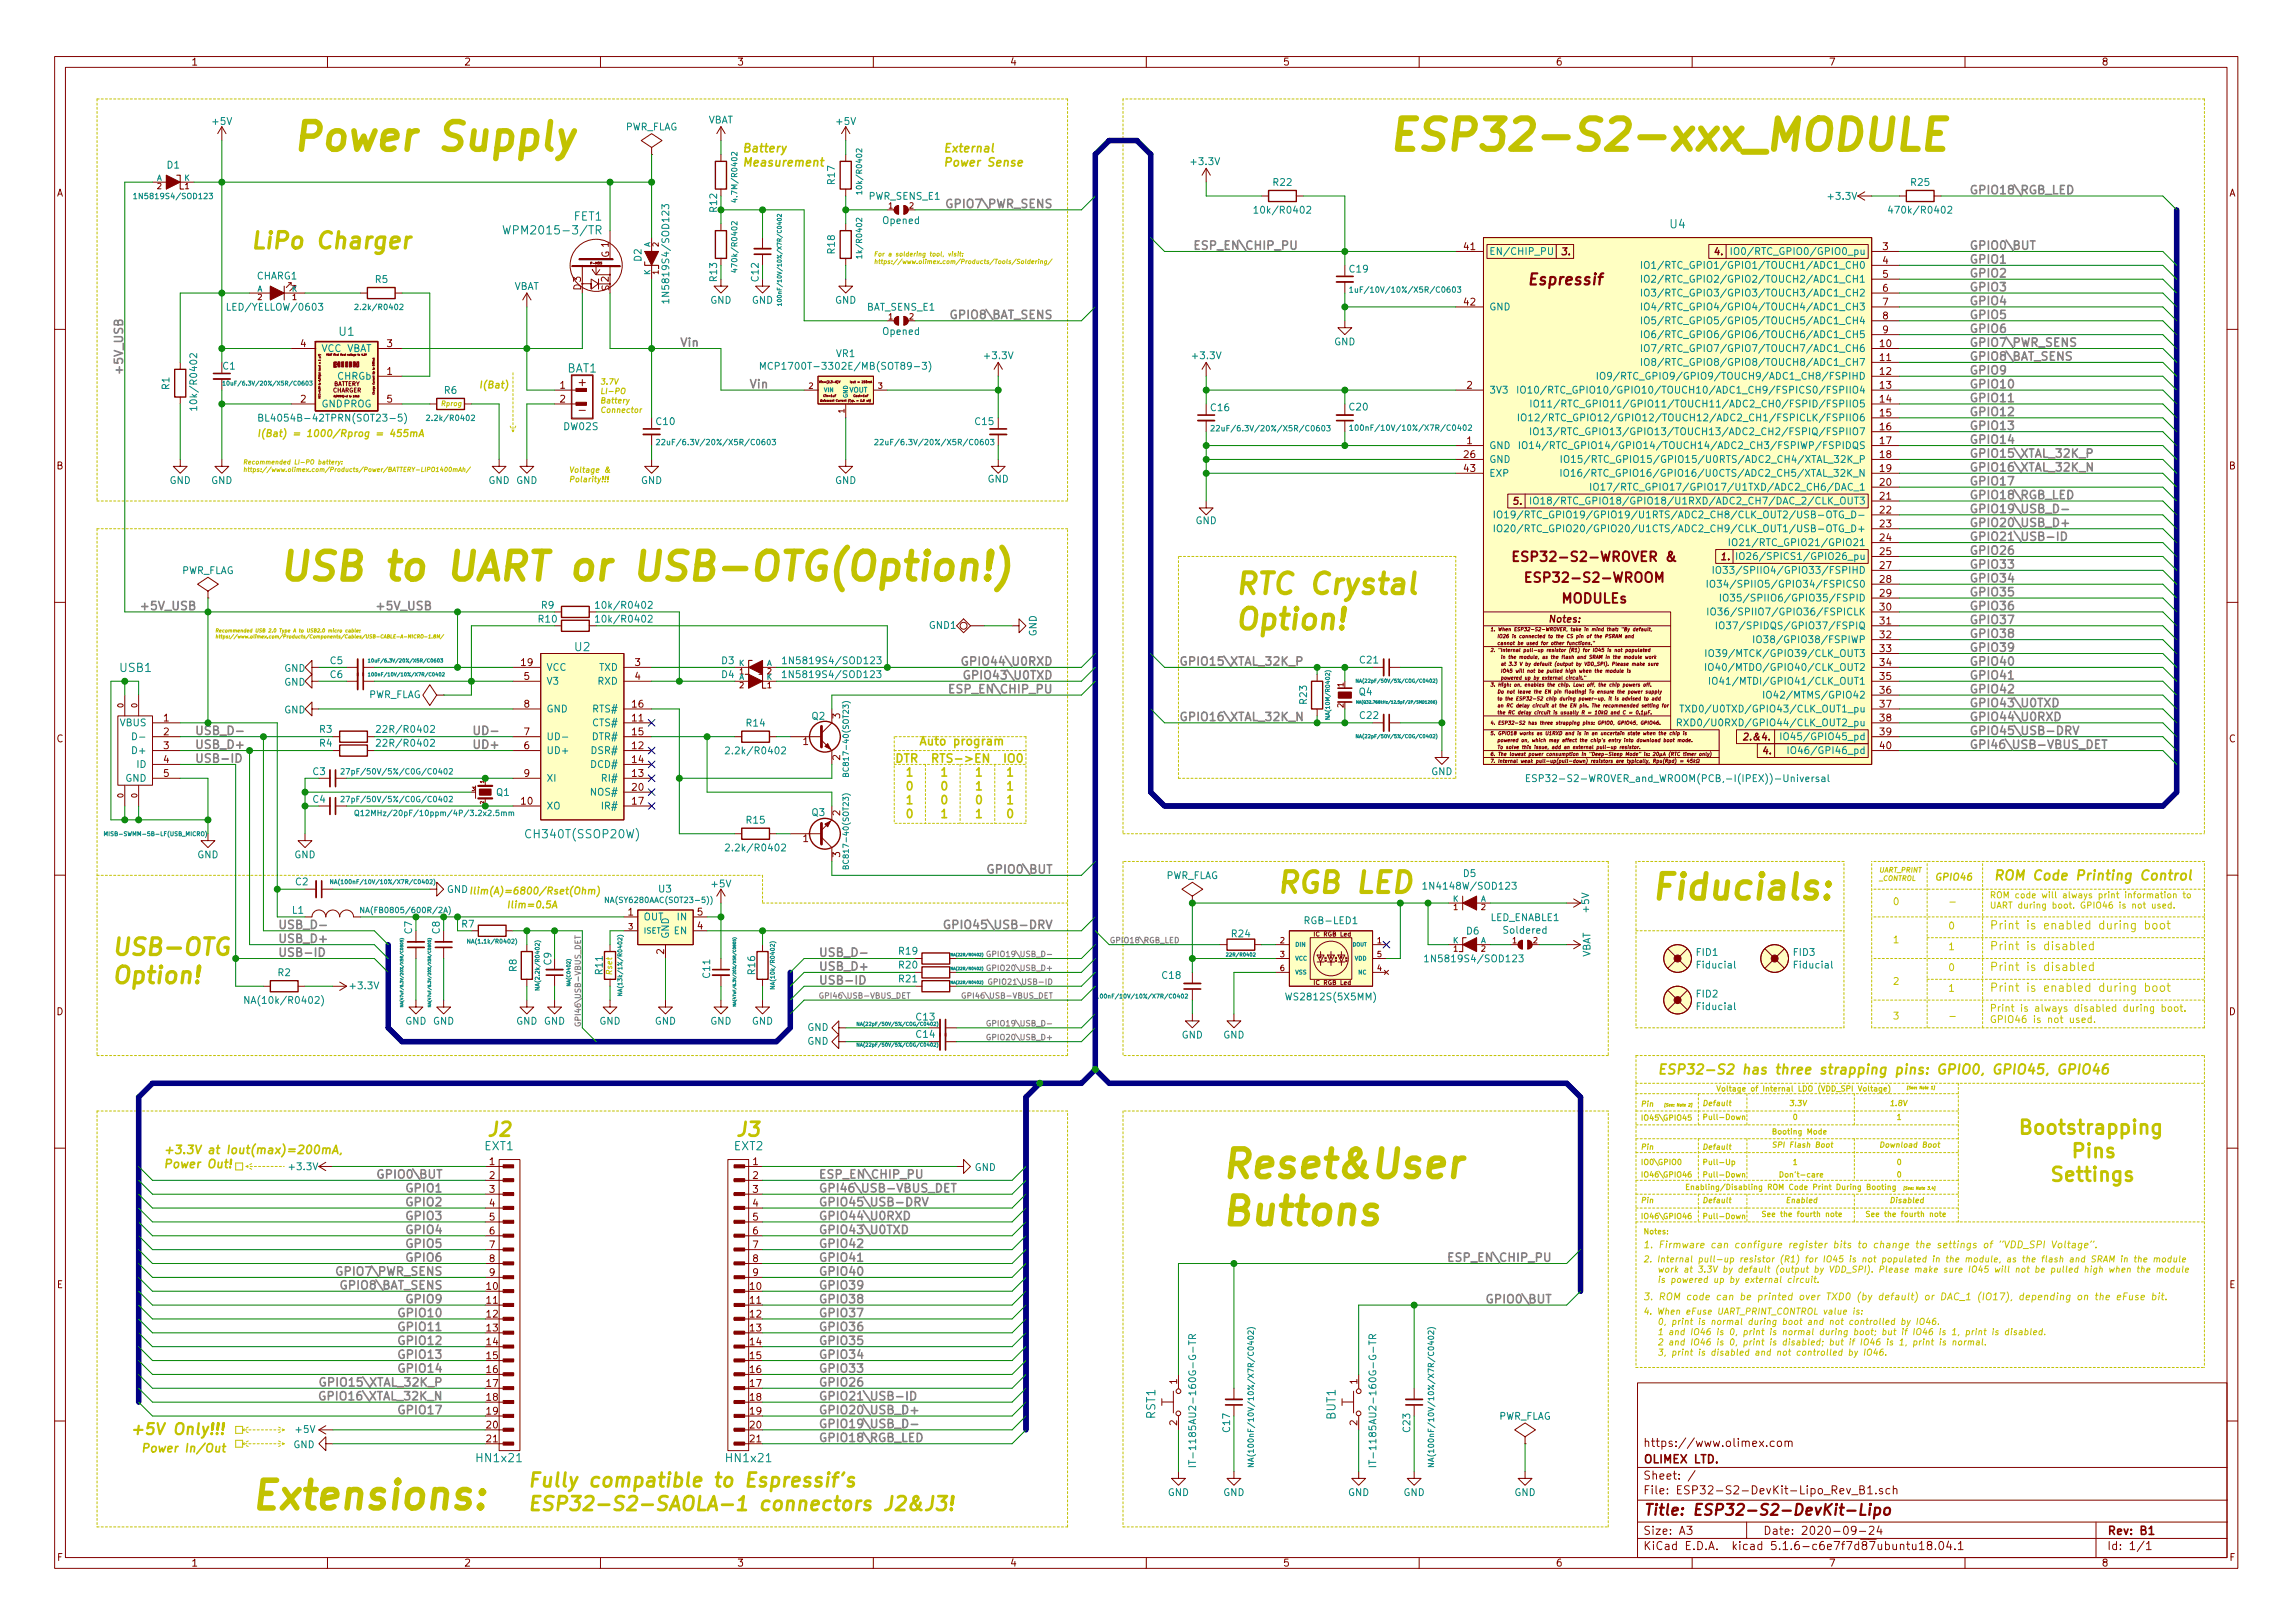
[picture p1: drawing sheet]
<svg xmlns="http://www.w3.org/2000/svg" width="297mm" height="210mm" viewBox="0 0 297 210" stroke-linecap="round" stroke-linejoin="round" font-family="sans-serif">
<defs><g id="words">
<text font-size="5.5" fill="#c2c200" x="179.6" y="19.5">ESP32-S2-xxx_MODULE</text>
<g font-size="5" fill="#c2c200">
<text x="37.7" y="19.5">Power Supply</text>
<text x="35.9" y="75.2">USB to UART or USB-OTG(Option!)</text>
<text x="158" y="152.6">Reset&amp;User</text>
<text x="158" y="158.7">Buttons</text>
<text x="32.3" y="195.5">Extensions:</text>
</g>
<text font-size="4.5" fill="#c2c200" x="213.7" y="116.5">Fiducials:</text>
<g font-size="3.8" fill="#c2c200">
<text x="159.8" y="77">RTC Crystal</text>
<text x="159.8" y="81.6">Option!</text>
<text x="165.2" y="115.7">RGB LED</text>
</g>
<g font-size="3" fill="#c2c200">
<text x="32.3" y="32.2">LiPo Charger</text>
<text x="14.4" y="123.8">USB-OTG</text>
<text x="14.4" y="127.4">Option!</text>
</g>
<g font-size="2.5" fill="#c2c200">
<text x="64.1" y="147.2">J2</text>
<text x="95.2" y="147.2">J3</text>
<text x="261.3" y="146.9">Bootstrapping</text>
<text x="264.8" y="150">Pins</text>
<text x="263.4" y="153.1">Settings</text>
<text x="68.2" y="192.7">Fully compatible to Espressif's</text>
<text x="68.2" y="195.7">ESP32-S2-SAOLA-1 connectors J2&amp;J3!</text>
</g>
<g font-size="2" fill="#840000">
<text x="198.4" y="36.9">Espressif</text>
<text x="212.8" y="196.3">Title: ESP32-S2-DevKit-Lipo</text>
</g>
<text font-size="2" fill="#c2c200" x="19" y="185.9">+5V Only!!!</text>
<g font-size="1.8" fill="#840000">
<text x="197.3" y="72.8">ESP32-S2-WROVER &amp;</text>
<text x="198.6" y="75.5">ESP32-S2-WROOM</text>
<text x="202.3" y="78.2">MODULEs</text>
</g>
<g font-size="1.8" fill="#c2c200">
<text x="258.2" y="114">ROM Code Printing Control</text>
<text x="214.6" y="139.2">ESP32-S2 has three strapping pins: GPIO0, GPIO45, GPIO46</text>
</g>
<g font-size="1.5" fill="#c2c200">
<text x="96.1" y="19.7">Battery</text>
<text x="96.1" y="21.6">Measurement</text>
<text x="122.1" y="19.7">External</text>
<text x="122.1" y="21.6">Power Sense</text>
<text x="115.8" y="98.8">DTR RTS-&gt;EN IO0</text>
<text x="117.2" y="100.6">1</text>
<text x="119" y="96.6">Auto program</text>
<text x="121.7" y="100.6">1</text>
<text x="126.2" y="100.6">1</text>
<text x="130.2" y="100.6">1</text>
<text x="117.2" y="106">0</text>
<text x="117.2" y="104.2">1</text>
<text x="117.2" y="102.4">0</text>
<text x="121.7" y="106">1</text>
<text x="121.7" y="104.2">0</text>
<text x="121.7" y="102.4">0</text>
<text x="126.2" y="106">1</text>
<text x="126.2" y="104.2">0</text>
<text x="126.2" y="102.4">1</text>
<text x="130.2" y="102.4">1</text>
<text x="130.2" y="106">0</text>
<text x="130.2" y="104.2">1</text>
<text x="257.7" y="120.4">Print is enabled during boot</text>
<text x="257.7" y="123.1">Print is disabled</text>
<text x="257.7" y="125.8">Print is disabled</text>
<text x="257.7" y="128.5">Print is enabled during boot</text>
<text x="21.1" y="149.5">+3.3V at Iout(max)=200mA,</text>
<text x="21.1" y="151.3">Power Out!</text>
<text x="20.4" y="188.1">Power In/Out</text>
</g>
<g font-size="1.5" fill="#008484">
<text x="74.4" y="28.6">FET1</text>
<text x="216.4" y="29.6">U4</text>
<text x="66.2" y="30.4">WPM2015-3/TR</text>
<text x="43.9" y="43.5">U1</text>
<text x="73.5" y="48.3">BAT1</text>
<text x="15.6" y="87">USB1</text>
<text x="74.5" y="84.4">U2</text>
<text x="68.5" y="108.6">CH340T(SSOP20W)</text>
<text x="62.8" y="149">EXT1</text>
<text x="95.1" y="149">EXT2</text>
<text x="149.7" y="183.8" transform="rotate(-90 149.7 183.8)">RST1</text>
<text x="173" y="183.9" transform="rotate(-90 173 183.9)">BUT1</text>
<text x="61.9" y="189.4">HN1x21</text>
<text x="94.2" y="189.4">HN1x21</text>
</g>
<g font-size="1.5" fill="#848484">
<text x="123.1" y="27">GPIO7\PWR_SENS</text>
<text x="255" y="25.2">GPIO18\RGB_LED</text>
<text x="154.5" y="32.3">ESP_EN\CHIP_PU</text>
<text x="255" y="35.9">GPIO2</text>
<text x="255" y="34.1">GPIO1</text>
<text x="255" y="32.3">GPIO0\BUT</text>
<text x="123.5" y="41.3">GPIO8\BAT_SENS</text>
<text x="255" y="39.5">GPIO4</text>
<text x="255" y="41.3">GPIO5</text>
<text x="255" y="37.7">GPIO3</text>
<text x="88" y="44.9">Vin</text>
<text x="255" y="46.7">GPIO8\BAT_SENS</text>
<text x="255" y="44.9">GPIO7\PWR_SENS</text>
<text x="255" y="43.1">GPIO6</text>
<text x="15.9" y="48.7" transform="rotate(-90 15.9 48.7)">+5V_USB</text>
<text x="97" y="50.3">Vin</text>
<text x="255" y="53.9">GPIO12</text>
<text x="255" y="52.1">GPIO11</text>
<text x="255" y="48.5">GPIO9</text>
<text x="255" y="50.3">GPIO10</text>
<text x="255" y="57.5">GPIO14</text>
<text x="255" y="55.7">GPIO13</text>
<text x="255" y="59.3">GPIO15\XTAL_32K_P</text>
<text x="255" y="62.9">GPIO17</text>
<text x="255" y="64.7">GPIO18\RGB_LED</text>
<text x="255" y="61.1">GPIO16\XTAL_32K_N</text>
<text x="255" y="68.3">GPIO20\USB_D+</text>
<text x="255" y="71.9">GPIO26</text>
<text x="255" y="66.5">GPIO19\USB_D-</text>
<text x="255" y="70.1">GPIO21\USB-ID</text>
<text x="255" y="77.2">GPIO35</text>
<text x="255" y="73.7">GPIO33</text>
<text x="255" y="75.4">GPIO34</text>
<text x="18" y="79">+5V_USB</text>
<text x="48.5" y="79">+5V_USB</text>
<text x="255" y="79">GPIO36</text>
<text x="255" y="82.6">GPIO38</text>
<text x="255" y="80.8">GPIO37</text>
<text x="123.7" y="89.8">ESP_EN\CHIP_PU</text>
<text x="125.6" y="86.2">GPIO44\U0RXD</text>
<text x="125.7" y="88">GPIO43\U0TXD</text>
<text x="152.7" y="86.2">GPIO15\XTAL_32K_P</text>
<text x="255" y="84.4">GPIO39</text>
<text x="255" y="86.2">GPIO40</text>
<text x="255" y="89.8">GPIO42</text>
<text x="255" y="88">GPIO41</text>
<text x="25.1" y="95.2">USB_D-</text>
<text x="61.1" y="95.2">UD-</text>
<text x="152.7" y="93.4">GPIO16\XTAL_32K_N</text>
<text x="255" y="93.4">GPIO44\U0RXD</text>
<text x="255" y="95.2">GPIO45\USB-DRV</text>
<text x="255" y="91.6">GPIO43\U0TXD</text>
<text x="25.1" y="97">USB_D+</text>
<text x="25.1" y="98.8">USB-ID</text>
<text x="61.1" y="97">UD+</text>
<text x="255" y="97">GPI46\USB-VBUS_DET</text>
<text x="128.4" y="113.2">GPIO0\BUT</text>
<text x="35.9" y="123.9">USB-ID</text>
<text x="35.9" y="120.3">USB_D-</text>
<text x="35.9" y="122.1">USB_D+</text>
<text x="106" y="123.9">USB_D-</text>
<text x="106" y="125.7">USB_D+</text>
<text x="123.8" y="120.3">GPIO45\USB-DRV</text>
<text x="106" y="127.5">USB-ID</text>
<text x="49.4" y="152.7">GPIO0\BUT</text>
<text x="52.9" y="154.5">GPIO1</text>
<text x="106" y="154.5">GPI46\USB-VBUS_DET</text>
<text x="106" y="152.7">ESP_EN\CHIP_PU</text>
<text x="52.9" y="158.1">GPIO3</text>
<text x="52.9" y="161.7">GPIO5</text>
<text x="52.9" y="159.9">GPIO4</text>
<text x="52.9" y="156.3">GPIO2</text>
<text x="106" y="158.1">GPIO44\U0RXD</text>
<text x="106" y="161.7">GPIO42</text>
<text x="106" y="159.9">GPIO43\U0TXD</text>
<text x="106" y="156.3">GPIO45\USB-DRV</text>
<text x="44" y="165.2">GPIO7\PWR_SENS</text>
<text x="44.5" y="167">GPIO8\BAT_SENS</text>
<text x="52.9" y="163.5">GPIO6</text>
<text x="106" y="163.5">GPIO41</text>
<text x="106" y="167">GPIO39</text>
<text x="106" y="165.2">GPIO40</text>
<text x="188.3" y="163.5">ESP_EN\CHIP_PU</text>
<text x="52" y="170.6">GPIO10</text>
<text x="52" y="172.4">GPIO11</text>
<text x="52.9" y="168.8">GPIO9</text>
<text x="106" y="168.8">GPIO38</text>
<text x="106" y="170.6">GPIO37</text>
<text x="106" y="172.4">GPIO36</text>
<text x="193.1" y="168.8">GPIO0\BUT</text>
<text x="42.3" y="179.6">GPIO15\XTAL_32K_P</text>
<text x="52" y="176">GPIO13</text>
<text x="52" y="177.8">GPIO14</text>
<text x="52" y="174.2">GPIO12</text>
<text x="106" y="179.6">GPIO26</text>
<text x="106" y="174.2">GPIO35</text>
<text x="106" y="176">GPIO34</text>
<text x="106" y="177.8">GPIO33</text>
<text x="42.2" y="181.4">GPIO16\XTAL_32K_N</text>
<text x="52" y="183.2">GPIO17</text>
<text x="106" y="181.4">GPIO21\USB-ID</text>
<text x="106" y="185">GPIO19\USB_D-</text>
<text x="106" y="183.2">GPIO20\USB_D+</text>
<text x="106" y="186.8">GPIO18\RGB_LED</text>
</g>
<g font-size="1.5" fill="#840000">
<text x="75" y="50">+</text>
<text x="75.2" y="53.6">-</text>
<text x="212.8" y="191.7">Sheet: /</text>
<text x="212.8" y="189.6">OLIMEX LTD.</text>
<text x="212.8" y="187.4">https://www.olimex.com</text>
<text x="212.8" y="193.6">File: ESP32-S2-DevKit-Lipo_Rev_B1.sch</text>
<text x="212.8" y="200.8">KiCad E.D.A. kicad 5.1.6-c6e7f7d87ubuntu18.04.1</text>
<text x="212.8" y="198.8">Size: A3</text>
<text x="228.4" y="198.8">Date: 2020-09-24</text>
<text x="272.9" y="198.8">Rev: B1</text>
<text x="272.9" y="200.8">Id: 1/1</text>
</g>
<g font-size="1.3" fill="#840000">
<text x="24.7" y="8.5">1</text>
<text x="60.1" y="8.5">2</text>
<text x="95.5" y="8.5">3</text>
<text x="130.8" y="8.5">4</text>
<text x="166.2" y="8.5">5</text>
<text x="201.5" y="8.5">6</text>
<text x="236.9" y="8.5">7</text>
<text x="272.2" y="8.5">8</text>
<text x="7.3" y="25.4">A</text>
<text x="288.7" y="25.4">A</text>
<text x="78.9" y="33.4" transform="rotate(-90 78.9 33.4)">G 1</text>
<text x="189.7" y="32.4">41</text>
<text x="202.4" y="33.1">3.</text>
<text x="222.2" y="33.1">4.</text>
<text x="243.9" y="32.4">3</text>
<text x="243.9" y="34.2">4</text>
<text x="243.9" y="36">5</text>
<text x="75.3" y="37.6" transform="rotate(-90 75.3 37.6)">D 3</text>
<text x="78.9" y="37.7" transform="rotate(-90 78.9 37.7)">S 2</text>
<text x="189.7" y="39.6">42</text>
<text x="243.9" y="37.8">6</text>
<text x="243.9" y="39.6">7</text>
<text x="243.9" y="41.4">8</text>
<text x="39" y="45">4</text>
<text x="50.1" y="45">3</text>
<text x="243.6" y="45">10</text>
<text x="243.6" y="46.8">11</text>
<text x="243.9" y="43.2">9</text>
<text x="39" y="52.2">2</text>
<text x="50.1" y="48.6">1</text>
<text x="50.1" y="52.2">5</text>
<text x="72.6" y="50.4">1</text>
<text x="72.6" y="52.2">2</text>
<text x="190" y="50.4">2</text>
<text x="243.6" y="48.6">12</text>
<text x="243.6" y="50.4">13</text>
<text x="243.6" y="52.2">14</text>
<text x="243.6" y="53.9">15</text>
<text x="189.7" y="59.3">26</text>
<text x="190" y="57.5">1</text>
<text x="243.6" y="55.7">16</text>
<text x="243.6" y="57.5">17</text>
<text x="243.6" y="59.3">18</text>
<text x="7.3" y="60.8">B</text>
<text x="189.7" y="61.1">43</text>
<text x="196.1" y="65.4">5.</text>
<text x="243.6" y="61.1">19</text>
<text x="243.6" y="62.9">20</text>
<text x="243.6" y="64.7">21</text>
<text x="288.7" y="60.8">B</text>
<text x="243.6" y="66.5">22</text>
<text x="243.6" y="68.3">23</text>
<text x="243.6" y="70.1">24</text>
<text x="243.6" y="71.9">25</text>
<text x="223.1" y="72.6">1.</text>
<text x="243.6" y="73.7">27</text>
<text x="243.6" y="75.5">28</text>
<text x="243.6" y="77.3">29</text>
<text x="200.8" y="80.7">Notes:</text>
<text x="243.6" y="79.1">30</text>
<text x="243.6" y="80.9">31</text>
<text x="243.6" y="82.7">32</text>
<text x="67.6" y="86.3">19</text>
<text x="67.9" y="88.1">5</text>
<text x="82.3" y="86.3">3</text>
<text x="82.3" y="88.1">4</text>
<text x="243.6" y="84.5">33</text>
<text x="243.6" y="86.3">34</text>
<text x="243.6" y="88.1">35</text>
<text x="243.6" y="89.9">36</text>
<text x="21.2" y="93.5">1</text>
<text x="21.2" y="95.3">2</text>
<text x="67.9" y="95.3">7</text>
<text x="67.9" y="91.7">8</text>
<text x="81.9" y="93.5">11</text>
<text x="81.9" y="95.3">15</text>
<text x="81.9" y="91.7">16</text>
<text x="226.2" y="95.9">2.&amp;4.</text>
<text x="243.6" y="91.7">37</text>
<text x="243.6" y="93.5">38</text>
<text x="243.6" y="95.3">39</text>
<text x="7.3" y="96.2">C</text>
<text x="21.2" y="97.1">3</text>
<text x="21.2" y="98.8">4</text>
<text x="21.2" y="100.6">5</text>
<text x="67.9" y="97.1">6</text>
<text x="67.9" y="100.6">9</text>
<text x="81.9" y="97.1">12</text>
<text x="81.9" y="100.6">13</text>
<text x="81.9" y="98.8">14</text>
<text x="104" y="96.5">1</text>
<text x="108.8" y="98.5" transform="rotate(-90 108.8 98.5)">2</text>
<text x="228.5" y="97.7">4.</text>
<text x="243.6" y="97.1">40</text>
<text x="288.7" y="96.2">C</text>
<text x="67.6" y="104.2">10</text>
<text x="81.9" y="104.2">17</text>
<text x="81.9" y="102.4">20</text>
<text x="108.8" y="105.7" transform="rotate(-90 108.8 105.7)">2</text>
<text x="104" y="109.1">1</text>
<text x="108.8" y="111" transform="rotate(-90 108.8 111)">3</text>
<text x="81.4" y="118.6">1</text>
<text x="90.4" y="118.6">5</text>
<text x="86" y="123.6" transform="rotate(-90 86 123.6)">2</text>
<text x="90.4" y="120.4">4</text>
<text x="7.3" y="131.5">D</text>
<text x="288.7" y="131.5">D</text>
<text x="63.4" y="150.9">1</text>
<text x="63.4" y="152.7">2</text>
<text x="63.4" y="154.5">3</text>
<text x="97.5" y="150.9">1</text>
<text x="97.5" y="152.7">2</text>
<text x="97.5" y="154.5">3</text>
<text x="63.4" y="156.3">4</text>
<text x="63.4" y="158.1">5</text>
<text x="63.4" y="159.9">6</text>
<text x="63.4" y="161.7">7</text>
<text x="97.5" y="156.3">4</text>
<text x="97.5" y="158.1">5</text>
<text x="97.5" y="159.9">6</text>
<text x="97.5" y="161.7">7</text>
<text x="7.4" y="166.9">E</text>
<text x="63.1" y="167.1">10</text>
<text x="63.4" y="163.5">8</text>
<text x="63.4" y="165.3">9</text>
<text x="97.2" y="167.1">10</text>
<text x="97.5" y="163.5">8</text>
<text x="97.5" y="165.3">9</text>
<text x="288.8" y="166.9">E</text>
<text x="63.1" y="168.9">11</text>
<text x="63.1" y="170.7">12</text>
<text x="63.1" y="172.5">13</text>
<text x="97.2" y="168.9">11</text>
<text x="97.2" y="170.7">12</text>
<text x="97.2" y="172.5">13</text>
<text x="63.1" y="174.3">14</text>
<text x="63.1" y="176.1">15</text>
<text x="63.1" y="177.9">16</text>
<text x="63.1" y="179.7">17</text>
<text x="97.2" y="174.3">14</text>
<text x="97.2" y="176.1">15</text>
<text x="97.2" y="177.9">16</text>
<text x="97.2" y="179.7">17</text>
<text x="152.5" y="179.3" transform="rotate(-90 152.5 179.3)">1</text>
<text x="175.8" y="179.3" transform="rotate(-90 175.8 179.3)">1</text>
<text x="63.1" y="181.5">18</text>
<text x="63.1" y="183.3">19</text>
<text x="63.1" y="185.1">20</text>
<text x="97.2" y="181.5">18</text>
<text x="97.2" y="183.3">19</text>
<text x="97.2" y="185.1">20</text>
<text x="152.5" y="184.7" transform="rotate(-90 152.5 184.7)">2</text>
<text x="175.8" y="184.7" transform="rotate(-90 175.8 184.7)">2</text>
<text x="63.1" y="186.9">21</text>
<text x="97.2" y="186.9">21</text>
<text x="7.4" y="202.2">F</text>
<text x="24.7" y="202.9">1</text>
<text x="60.1" y="202.9">2</text>
<text x="95.5" y="202.9">3</text>
<text x="130.8" y="202.9">4</text>
<text x="166.2" y="202.9">5</text>
<text x="201.5" y="202.9">6</text>
<text x="236.9" y="202.9">7</text>
<text x="272.2" y="202.9">8</text>
<text x="288.8" y="202.2">F</text>
</g>
<g font-size="1.3" fill="#008484">
<text x="27.6" y="16.2">+5V</text>
<text x="80.9" y="16.9">PWR_FLAG</text>
<text x="91.7" y="16">VBAT</text>
<text x="108.4" y="16.2">+5V</text>
<text x="21.7" y="21.8">D1</text>
<text x="108.2" y="23.8" transform="rotate(-90 108.2 23.8)">R17</text>
<text x="154.4" y="21.4">+3.3V</text>
<text x="92.9" y="27.4" transform="rotate(-90 92.9 27.4)">R12</text>
<text x="112.6" y="25.9">PWR_SENS_E1</text>
<text x="114.4" y="29">Opened</text>
<text x="163.1" y="27.7">10k/R0402</text>
<text x="165" y="24.1">R22</text>
<text x="236.9" y="25.9">+3.3V</text>
<text x="245.4" y="27.7">470k/R0402</text>
<text x="247.6" y="24.1">R25</text>
<text x="83.1" y="33.9" transform="rotate(-90 83.1 33.9)">D2</text>
<text x="108.2" y="32.8" transform="rotate(-90 108.2 32.8)">R18</text>
<text x="174.9" y="35.3">C19</text>
<text x="192.9" y="33">EN/CHIP_PU</text>
<text x="215.7" y="34.8">IO1/RTC_GPIO1/GPIO1/TOUCH1/ADC1_CH0</text>
<text x="225.9" y="33">IO0/RTC_GPIO0/GPIO0_pu</text>
<text x="30" y="40.2">LED/YELLOW/0603</text>
<text x="33.3" y="36.2">CHARG1</text>
<text x="48.6" y="36.7">R5</text>
<text x="66.5" y="37.6">VBAT</text>
<text x="86.7" y="38.4" transform="rotate(-90 86.7 38.4)">1N5819S4/SOD123</text>
<text x="92" y="39.3">GND</text>
<text x="92.9" y="36.4" transform="rotate(-90 92.9 36.4)">R13</text>
<text x="97.4" y="39.3">GND</text>
<text x="98.3" y="36.4" transform="rotate(-90 98.3 36.4)">C12</text>
<text x="108.2" y="39.3">GND</text>
<text x="112.3" y="40.2">BAT_SENS_E1</text>
<text x="192.9" y="40.2">GND</text>
<text x="215.7" y="36.6">IO2/RTC_GPIO2/GPIO2/TOUCH2/ADC1_CH1</text>
<text x="215.7" y="38.4">IO3/RTC_GPIO3/GPIO3/TOUCH3/ADC1_CH2</text>
<text x="215.7" y="40.2">IO4/RTC_GPIO4/GPIO4/TOUCH4/ADC1_CH3</text>
<text x="28.9" y="47.9">C1</text>
<text x="41.6" y="45.6">VCC VBAT</text>
<text x="100.3" y="47.9">MCP1700T-3302E/MB(SOT89-3)</text>
<text x="108.4" y="46.3">VR1</text>
<text x="114.4" y="43.4">Opened</text>
<text x="127.7" y="46.5">+3.3V</text>
<text x="154.6" y="46.5">+3.3V</text>
<text x="172.8" y="44.7">GND</text>
<text x="215.7" y="45.6">IO7/RTC_GPIO7/GPIO7/TOUCH7/ADC1_CH6</text>
<text x="215.7" y="47.4">IO8/RTC_GPIO8/GPIO8/TOUCH8/ADC1_CH7</text>
<text x="215.7" y="42">IO5/RTC_GPIO5/GPIO5/TOUCH5/ADC1_CH4</text>
<text x="215.7" y="43.8">IO6/RTC_GPIO6/GPIO6/TOUCH6/ADC1_CH5</text>
<text x="21.9" y="50.5" transform="rotate(-90 21.9 50.5)">R1</text>
<text x="25.5" y="52.5" transform="rotate(-90 25.5 52.5)">10k/R0402</text>
<text x="41.6" y="52.8">GNDPROG</text>
<text x="43.7" y="49.2">CHRGb</text>
<text x="57.6" y="51">R6</text>
<text x="156.9" y="53.3">C16</text>
<text x="174.8" y="53.2">C20</text>
<text x="192.9" y="51">3V3</text>
<text x="202.2" y="51">IO10/RTC_GPIO10/GPIO10/TOUCH10/ADC1_CH9/FSPICS0/FSPIIO4</text>
<text x="203.7" y="52.8">IO11/RTC_GPIO11/GPIO11/TOUCH11/ADC2_CH0/FSPID/FSPIIO5</text>
<text x="210.7" y="49.2">IO9/RTC_GPIO9/GPIO9/TOUCH9/ADC1_CH8/FSPIHD</text>
<text x="34.9" y="54.6">BL4054B-42TPRN(SOT23-5)</text>
<text x="73.1" y="55.7">DW02S</text>
<text x="85.1" y="55.1">C10</text>
<text x="126.4" y="55.1">C15</text>
<text x="192.9" y="58.2">GND</text>
<text x="192.9" y="60">GND</text>
<text x="201.9" y="58.2">IO14/RTC_GPIO14/GPIO14/TOUCH14/ADC2_CH3/FSPIWP/FSPIDQS</text>
<text x="202.1" y="54.6">IO12/RTC_GPIO12/GPIO12/TOUCH12/ADC2_CH1/FSPICLK/FSPIIO6</text>
<text x="203.6" y="56.4">IO13/RTC_GPIO13/GPIO13/TOUCH13/ADC2_CH2/FSPIQ/FSPIIO7</text>
<text x="206.5" y="60">IO15/RTC_GPIO15/GPIO15/U0RTS/ADC2_CH4/XTAL_32K_P</text>
<text x="22" y="62.7">GND</text>
<text x="27.4" y="62.7">GND</text>
<text x="63.3" y="62.7">GND GND</text>
<text x="83" y="62.7">GND</text>
<text x="108.2" y="62.7">GND</text>
<text x="127.9" y="62.5">GND</text>
<text x="192.9" y="61.8">EXP</text>
<text x="203.1" y="65.4">IO18/RTC_GPIO18/GPIO18/U1RXD/ADC2_CH7/DAC_2/CLK_OUT3</text>
<text x="206.4" y="61.8">IO16/RTC_GPIO16/GPIO16/U0CTS/ADC2_CH5/XTAL_32K_N</text>
<text x="210.2" y="63.6">IO17/RTC_GPIO17/GPIO17/U1TXD/ADC2_CH6/DAC_1</text>
<text x="154.9" y="67.9">GND</text>
<text x="199.2" y="68.9">IO20/RTC_GPIO20/GPIO20/U1CTS/ADC2_CH9/CLK_OUT1/USB-OTG_D+</text>
<text x="199.6" y="67.1">IO19/RTC_GPIO19/GPIO19/U1RTS/ADC2_CH8/CLK_OUT2/USB-OTG_D-</text>
<text x="226" y="70.7">IO21/RTC_GPIO21/GPIO21</text>
<text x="23.4" y="74.4">PWR_FLAG</text>
<text x="224.2" y="76.1">IO34/SPIIO5/GPIO34/FSPICS0</text>
<text x="224.8" y="74.3">IO33/SPIIO4/GPIO33/FSPIHD</text>
<text x="225.8" y="77.9">IO35/SPIIO6/GPIO35/FSPID</text>
<text x="227.1" y="72.5">IO26/SPICS1/GPIO26_pu</text>
<text x="69.8" y="80.7">R10</text>
<text x="70.2" y="78.9">R9</text>
<text x="77.8" y="80.7">10k/R0402</text>
<text x="77.8" y="78.9">10k/R0402</text>
<text x="120.4" y="81.5">GND1</text>
<text x="134.3" y="82.5" transform="rotate(-90 134.3 82.5)">GND</text>
<text x="224.1" y="79.7">IO36/SPIIO7/GPIO36/FSPICLK</text>
<text x="225" y="81.5">IO37/SPIDQS/GPIO37/FSPIQ</text>
<text x="229" y="83.3">IO38/GPIO38/FSPIWP</text>
<text x="36.8" y="87">GND</text>
<text x="36.8" y="88.8">GND</text>
<text x="42.8" y="87.8">C6</text>
<text x="42.8" y="86">C5</text>
<text x="70.8" y="86.9">VCC</text>
<text x="70.8" y="88.7">V3</text>
<text x="77.5" y="88.7">RXD</text>
<text x="77.6" y="86.9">TXD</text>
<text x="93.5" y="86">D3</text>
<text x="93.5" y="87.8">D4</text>
<text x="102.2" y="87.8">1N5819S4/SOD123</text>
<text x="102.2" y="86">1N5819S4/SOD123</text>
<text x="176.2" y="86">C21</text>
<text x="223.2" y="86.9">IO40/MTDO/GPIO40/CLK_OUT2</text>
<text x="223.3" y="85.1">IO39/MTCK/GPIO39/CLK_OUT3</text>
<text x="223.8" y="88.7">IO41/MTDI/GPIO41/CLK_OUT1</text>
<text x="15.6" y="94.1">VBUS</text>
<text x="36.8" y="92.4">GND</text>
<text x="41.4" y="94.9">R3</text>
<text x="47.7" y="90.4">PWR_FLAG</text>
<text x="49.4" y="94.9">22R/R0402</text>
<text x="70.8" y="95.9">UD-</text>
<text x="70.8" y="92.3">GND</text>
<text x="76.8" y="95.9">DTR#</text>
<text x="76.9" y="94.1">CTS#</text>
<text x="76.9" y="92.3">RTS#</text>
<text x="96.7" y="94.1">R14</text>
<text x="105.2" y="93.2">Q2</text>
<text x="108.8" y="93.1" transform="rotate(-90 108.8 93.1)">3</text>
<text x="169.3" y="91.2" transform="rotate(-90 169.3 91.2)">R23</text>
<text x="176.1" y="90.1">Q4</text>
<text x="176.2" y="93.1">C22</text>
<text x="219.8" y="94.1">RXD0/U0RXD/GPIO44/CLK_OUT2_pu</text>
<text x="220.1" y="92.3">TXD0/U0TXD/GPIO43/CLK_OUT1_pu</text>
<text x="230.1" y="90.5">IO42/MTMS/GPIO42</text>
<text x="231.9" y="95.9">IO45/GPIO45_pd</text>
<text x="16.3" y="101.3">GND</text>
<text x="17.4" y="97.7">D+</text>
<text x="17.8" y="99.5">ID</text>
<text x="40.6" y="100.4">C3</text>
<text x="41.4" y="96.7">R4</text>
<text x="49.4" y="96.7">22R/R0402</text>
<text x="70.8" y="97.7">UD+</text>
<text x="70.8" y="101.3">XI</text>
<text x="76.7" y="99.5">DCD#</text>
<text x="76.8" y="97.7">DSR#</text>
<text x="78.2" y="101.3">RI#</text>
<text x="94.6" y="97.7">2.2k/R0402</text>
<text x="185.4" y="100.4">GND</text>
<text x="199.9" y="101.3">ESP32-S2-WROVER_and_WROOM(PCB,-I(IPEX))-Universal</text>
<text x="232.9" y="97.7">IO46/GPI46_pd</text>
<text x="40.6" y="104">C4</text>
<text x="64.3" y="103.1">Q1</text>
<text x="70.8" y="104.9">XO</text>
<text x="76.7" y="103.1">NOS#</text>
<text x="78.2" y="104.9">IR#</text>
<text x="96.7" y="106.7">R15</text>
<text x="105.2" y="105.7">Q3</text>
<text x="25.6" y="111.2">GND</text>
<text x="38.1" y="111.2">GND</text>
<text x="94.6" y="110.3">2.2k/R0402</text>
<text x="151" y="113.9">PWR_FLAG</text>
<text x="189.6" y="113.6">D5</text>
<text x="37.9" y="118.4">L1</text>
<text x="38.3" y="114.7">C2</text>
<text x="57.9" y="115.7">GND</text>
<text x="83.3" y="119.2">OUT</text>
<text x="85.4" y="115.6">U3</text>
<text x="87.8" y="119.2">IN</text>
<text x="92.3" y="115">+5V</text>
<text x="169.2" y="119.7">RGB-LED1</text>
<text x="185" y="115.2">1N4148W/SOD123</text>
<text x="193.1" y="119.3">LED_ENABLE1</text>
<text x="205.9" y="118.1" transform="rotate(-90 205.9 118.1)">+5V</text>
<text x="53.4" y="121" transform="rotate(-90 53.4 121)">C7</text>
<text x="57" y="121" transform="rotate(-90 57 121)">C8</text>
<text x="59.8" y="120.2">R7</text>
<text x="66.9" y="125.9" transform="rotate(-90 66.9 125.9)">R8</text>
<text x="71.4" y="125" transform="rotate(-90 71.4 125)">C9</text>
<text x="86.7" y="121.7" transform="rotate(-90 86.7 121.7)">GND</text>
<text x="87.3" y="121">EN</text>
<text x="116.5" y="123.7">R19</text>
<text x="116.5" y="125.5">R20</text>
<text x="159.6" y="121.4">R24</text>
<text x="185.4" y="124.7">1N5819S4/SOD123</text>
<text x="190" y="121.1">D6</text>
<text x="194.9" y="121">Soldered</text>
<text x="206" y="124.1" transform="rotate(-90 206 124.1)">VBAT</text>
<text x="219.8" y="123.8">FID1</text>
<text x="220" y="125.5">Fiducial</text>
<text x="232.4" y="123.8">FID3</text>
<text x="232.5" y="125.5">Fiducial</text>
<text x="32.4" y="130">NA(10k/R0402)</text>
<text x="36" y="126.5">R2</text>
<text x="45.5" y="128.2">+3.3V</text>
<text x="78.1" y="126.2" transform="rotate(-90 78.1 126.2)">R11</text>
<text x="92" y="126.7" transform="rotate(-90 92 126.7)">C11</text>
<text x="97.8" y="126.2" transform="rotate(-90 97.8 126.2)">R16</text>
<text x="116.5" y="127.3">R21</text>
<text x="150.6" y="126.8">C18</text>
<text x="167" y="129.6">WS2812S(5X5MM)</text>
<text x="219.8" y="129.2">FID2</text>
<text x="220" y="130.9">Fiducial</text>
<text x="52.5" y="132.7">GND GND</text>
<text x="66.9" y="132.7">GND GND</text>
<text x="77.6" y="132.7">GND</text>
<text x="84.8" y="132.7">GND</text>
<text x="92" y="132.7">GND</text>
<text x="97.4" y="132.7">GND</text>
<text x="104.6" y="135.3">GND</text>
<text x="104.6" y="133.5">GND</text>
<text x="118.7" y="134.4">C14</text>
<text x="118.7" y="132.2">C13</text>
<text x="153.1" y="134.5">GND</text>
<text x="158.5" y="134.5">GND</text>
<text x="37.6" y="151.6">+3.3V</text>
<text x="126.3" y="151.7">GND</text>
<text x="38.4" y="185.6">+5V</text>
<text x="159.3" y="185.5" transform="rotate(-90 159.3 185.5)">C17</text>
<text x="182.7" y="185.5" transform="rotate(-90 182.7 185.5)">C23</text>
<text x="194.1" y="183.9">PWR_FLAG</text>
<text x="38" y="187.6">GND</text>
<text x="154.9" y="188.3" transform="rotate(-90 154.9 188.3)">IT-1185AU2-160G-G-TR</text>
<text x="178.3" y="188.3" transform="rotate(-90 178.3 188.3)">IT-1185AU2-160G-G-TR</text>
<text x="151.3" y="193.8">GND</text>
<text x="158.5" y="193.8">GND</text>
<text x="174.6" y="193.8">GND</text>
<text x="181.8" y="193.8">GND</text>
<text x="196.2" y="193.8">GND</text>
</g>
<g font-size="1.3" fill="#c2c200">
<text x="62" y="50.3">I(Bat)</text>
<text x="33.2" y="56.6">I(Bat) = 1000/Rprog = 455mA</text>
<text x="64" y="115.9">Ilim(A)=6800/Rset(Ohm)</text>
<text x="65.6" y="117.7">Ilim=0.5A</text>
<text x="245.2" y="117.3">0</text>
<text x="250.5" y="114.1">GPIO46</text>
<text x="245.2" y="122.2">1</text>
<text x="252.3" y="120.4">0</text>
<text x="252.3" y="123.1">1</text>
<text x="252.3" y="125.8">0</text>
<text x="245.2" y="127.6">2</text>
<text x="252.3" y="128.5">1</text>
<text x="257.7" y="131.1">Print is always disabled during boot.</text>
<text x="245.2" y="132.1">3</text>
<text x="257.7" y="132.5">GPIO46 is not used.</text>
<text x="212.8" y="161.7">1. Firmware can configure register bits to change the settings of VDD_SPI Voltage.</text>
<text x="212.8" y="168.4">3. ROM code can be printed over TXD0 (by default) or DAC_1 (IO17), depending on the eFuse bit.</text>
</g>
<g font-size="1.1" fill="#c2c200">
<text x="257.7" y="116.4">ROM code will always print information to</text>
<text x="257.7" y="117.7">UART during boot. GPIO46 is not used.</text>
<text x="212.8" y="163.5">2. Internal pull-up resistor (R1) for IO45 is not populated in the module, as the flash and SRAM in the module</text>
<text x="213.8" y="164.9">work at 3.3V by default (output by VDD_SPI). Please make sure IO45 will not be pulled high when the module</text>
<text x="213.8" y="166.2">is powered up by external circuit.</text>
<text x="212.8" y="170.3">4. When eFuse UART_PRINT_CONTROL value is:</text>
<text x="213.8" y="171.6">0, print is normal during boot and not controlled by IO46.</text>
<text x="213.8" y="173">1 and IO46 is 0, print is normal during boot; but if IO46 is 1, print is disabled.</text>
<text x="213.8" y="174.3">2 and IO46 is 0, print is disabled; but if IO46 is 1, print is normal.</text>
<text x="213.8" y="175.6">3, print is disabled and not controlled by IO46.</text>
</g>
<g font-size="1" fill="#008484">
<text x="20.3" y="23.4">A</text>
<text x="23.9" y="23.4">K</text>
<text x="18" y="25.8">1N5819S4/SOD123</text>
<text x="95.5" y="25.7" transform="rotate(-90 95.5 25.7)">4.7M/R0402</text>
<text x="111.7" y="24.7" transform="rotate(-90 111.7 24.7)">10k/R0402</text>
<text x="84.2" y="35.6" transform="rotate(-90 84.2 35.6)">K</text>
<text x="84.2" y="32" transform="rotate(-90 84.2 32)">A</text>
<text x="95.5" y="34.7" transform="rotate(-90 95.5 34.7)">470k/R0402</text>
<text x="111.7" y="33" transform="rotate(-90 111.7 33)">1k/R0402</text>
<text x="33.3" y="37.8">A</text>
<text x="37.8" y="37.8">K</text>
<text x="46.5" y="40.2">2.2k/R0402</text>
<text x="176.3" y="37.9">1uF/10V/10%/X5R/C0603</text>
<text x="55.8" y="54.5">2.2k/R0402</text>
<text x="86.6" y="57.7">22uF/6.3V/20%/X5R/C0603</text>
<text x="114.9" y="57.7">22uF/6.3V/20%/X5R/C0603</text>
<text x="158.4" y="55.9">22uF/6.3V/20%/X5R/C0603</text>
<text x="176.4" y="55.8">100nF/10V/10%/X7R/C0402</text>
<text x="95.7" y="86.3">K</text>
<text x="95.7" y="88.1">A</text>
<text x="99.3" y="86.3">A</text>
<text x="99.3" y="88.1">K</text>
<text x="45.6" y="100.3">27pF/50V/5%/C0G/C0402</text>
<text x="110" y="99.9" transform="rotate(-90 110 99.9)">BC817-40(SOT23)</text>
<text x="45.6" y="103.9">27pF/50V/5%/C0G/C0402</text>
<text x="47.8" y="105.7">Q12MHz/20pF/10ppm/4P/3.2x2.5mm</text>
<text x="110" y="111.9" transform="rotate(-90 110 111.9)">BC817-40(SOT23)</text>
<text x="47.6" y="118.3">NA(FB0805/600R/2A)</text>
<text x="79.1" y="117">NA(SY6280AAC(SOT23-5))</text>
<text x="188.2" y="116.8">K</text>
<text x="191.8" y="116.8">A</text>
<text x="83.3" y="120.9">ISET</text>
<text x="188.2" y="122.2">K</text>
<text x="191.8" y="122.2">A</text>
<text x="162.4" y="188.4" transform="rotate(-90 162.4 188.4)">NA(100nF/10V/10%/X7R/C0402)</text>
<text x="185.8" y="188.4" transform="rotate(-90 185.8 188.4)">NA(100nF/10V/10%/X7R/C0402)</text>
</g>
<g font-size="1" fill="#840000">
<text x="20.4" y="24.5">2</text>
<text x="24" y="24.5">1</text>
<text x="115.1" y="27">1</text>
<text x="117.8" y="27">2</text>
<text x="85.3" y="35.5" transform="rotate(-90 85.3 35.5)">1</text>
<text x="85.3" y="31.9" transform="rotate(-90 85.3 31.9)">2</text>
<text x="33.4" y="38.9">2</text>
<text x="37.9" y="38.9">1</text>
<text x="115.1" y="41.4">1</text>
<text x="117.8" y="41.4">2</text>
<text x="104.8" y="50.4">2</text>
<text x="109.4" y="53.5" transform="rotate(-90 109.4 53.5)">1</text>
<text x="113.8" y="50.4">3</text>
<text x="95.8" y="87.4">1</text>
<text x="95.8" y="89.2">2</text>
<text x="99.4" y="87.4">2</text>
<text x="99.4" y="89.2">1</text>
<text x="174" y="89" transform="rotate(-90 174 89)">1</text>
<text x="16" y="91.7" transform="rotate(-90 16 91.7)">0</text>
<text x="17.8" y="91.7" transform="rotate(-90 17.8 91.7)">0</text>
<text x="174" y="91.7" transform="rotate(-90 174 91.7)">2</text>
<text x="16" y="103.3" transform="rotate(-90 16 103.3)">0</text>
<text x="17.8" y="103.3" transform="rotate(-90 17.8 103.3)">0</text>
<text x="188.3" y="117.9">1</text>
<text x="191.9" y="117.9">2</text>
<text x="81.4" y="120.4">3</text>
<text x="165.9" y="122.2">2</text>
<text x="165.9" y="124">3</text>
<text x="165.9" y="125.8">6</text>
<text x="178.4" y="122.2">1</text>
<text x="178.4" y="125.8">4</text>
<text x="178.4" y="124">5</text>
<text x="188.3" y="123.3">1</text>
<text x="191.9" y="123.3">2</text>
<text x="195.9" y="122.2">1</text>
<text x="198.6" y="122.2">2</text>
</g>
<g font-size="1" fill="#c2c200">
<text x="77.7" y="49.8">3.7V</text>
<text x="77.7" y="51">LI-PO</text>
<text x="77.7" y="52.3">Battery</text>
<text x="77.7" y="53.5">Connector</text>
<text x="73.6" y="61.2">Voltage &amp;</text>
<text x="73.6" y="62.5">Polarity!!!</text>
<text x="79.3" y="126.4" transform="rotate(-90 79.3 126.4)">Rset</text>
<text x="212.5" y="143.4">Pin</text>
<text x="220.5" y="143.3">Default</text>
<text x="222.3" y="141.4">Voltage of Internal LDO (VDD_SPI Voltage)</text>
<text x="231.7" y="143.3">3.3V</text>
<text x="244.7" y="143.3">1.8V</text>
<text x="212.5" y="145.2">IO45\GPIO45</text>
<text x="212.5" y="148.9">Pin</text>
<text x="220.5" y="145.1">Pull-Down</text>
<text x="220.5" y="148.9">Default</text>
<text x="229.4" y="147">Booting Mode</text>
<text x="229.4" y="148.7">SPI Flash Boot</text>
<text x="232.1" y="145.1">0</text>
<text x="243.4" y="148.7">Download Boot</text>
<text x="245.6" y="145.1">1</text>
<text x="212.5" y="155.9">Pin</text>
<text x="212.5" y="150.9">IO0\GPIO0</text>
<text x="212.5" y="152.5">IO46\GPIO46</text>
<text x="218.2" y="154.1">Enabling/Disabling ROM Code Print During Booting</text>
<text x="220.5" y="155.9">Default</text>
<text x="220.5" y="150.9">Pull-Up</text>
<text x="220.5" y="152.5">Pull-Down</text>
<text x="230.3" y="152.5">Don't-care</text>
<text x="231.2" y="155.9">Enabled</text>
<text x="232.1" y="150.9">1</text>
<text x="244.7" y="155.9">Disabled</text>
<text x="245.6" y="152.5">0</text>
<text x="245.6" y="150.9">0</text>
<text x="212.5" y="157.9">IO46\GPIO46</text>
<text x="212.8" y="159.9">Notes:</text>
<text x="220.5" y="157.9">Pull-Down</text>
<text x="228.1" y="157.7">See the fourth note</text>
<text x="241.6" y="157.7">See the fourth note</text>
</g>
<g font-size="1" fill="#848484">
<text x="128.6" y="125.8">GPIO20\USB_D+</text>
<text x="128.9" y="124">GPIO19\USB_D-</text>
<text x="143.7" y="122.2">GPIO18\RGB_LED</text>
<text x="106" y="129.4">GPI46\USB-VBUS_DET</text>
<text x="125.6" y="129.4">GPI46\USB-VBUS_DET</text>
<text x="129.2" y="127.6">GPIO21\USB-ID</text>
<text x="75.2" y="133.2" transform="rotate(-90 75.2 133.2)">GPI46\USB-VBUS_DET</text>
<text x="128.6" y="134.8">GPIO20\USB_D+</text>
<text x="128.9" y="133">GPIO19\USB_D-</text>
</g>
<g font-size=".9" fill="#c2c200">
<text x="57" y="52.6">Rprog</text>
<text x="243.4" y="113">UART_PRINT</text>
<text x="243.4" y="114.1">_CONTROL</text>
</g>
<text font-size=".9" fill="#008484" x="110" y="50.8">VOUT</text>
<g font-size=".8" fill="#c2c200">
<text x="113.1" y="33.2">For a soldering tool, visit:</text>
<text x="113.1" y="34.2">https://www.olimex.com/Products/Tools/Soldering/</text>
<text x="31.4" y="60.2">Recommended LI-PO battery:</text>
<text x="31.4" y="61.1">https://www.olimex.com/Products/Power/BATTERY-LIPO1400mAh/</text>
</g>
<g font-size=".8" fill="#008484">
<text x="101.3" y="38.4" transform="rotate(-90 101.3 38.4)">100nF/10V/10%/X7R/C0402</text>
<text x="30" y="49.9">10uF/6.3V/20%/X5R/C0603</text>
<text x="106.7" y="50.8">VIN</text>
<text x="109.8" y="51.6" transform="rotate(-90 109.8 51.6)">GND</text>
<text x="172.3" y="92.8" transform="rotate(-90 172.3 92.8)">NA(10M/R0402)</text>
<text x="14.2" y="108.3">MISB-SWMM-5B-LF(USB_MICRO)</text>
<text x="44" y="114.5">NA(100nF/10V/10%/X7R/C0402)</text>
<text x="61" y="122.2">NA(1.1k/R0402)</text>
<text x="167.7" y="122.6">DIN</text>
<text x="167.7" y="124.4">VCC</text>
<text x="175.5" y="124.4">VDD</text>
<text x="69.9" y="127.8" transform="rotate(-90 69.9 127.8)">NA(2.2k/R0402)</text>
<text x="80.6" y="128.3" transform="rotate(-90 80.6 128.3)">NA(13k/1%/R0402)</text>
<text x="100.4" y="127.7" transform="rotate(-90 100.4 127.7)">NA(10k/R0402)</text>
<text x="143.2" y="129.3">100nF/10V/10%/X7R/C0402</text>
<text x="167.7" y="126.2">VSS</text>
<text x="176" y="126.2">NC</text>
</g>
<g font-size=".8" fill="#840000">
<text x="43.1" y="50.8">CHARGER</text>
<text x="43.2" y="50">BATTERY</text>
<text x="170.4" y="121.3">IC RGB Led</text>
<text x="170.4" y="127.6">IC RGB Led</text>
</g>
<text font-size=".7" fill="#008484" x="175.2" y="122.6">DOUT</text>
<g font-size=".6" fill="#c2c200">
<text x="27.8" y="81.9">Recommended USB 2.0 Type A to USB2.0 micro cable:</text>
<text x="27.8" y="82.7">https://www.olimex.com/Products/Components/Cables/USB-CABLE-A-MICRO-1.8M/</text>
</g>
<g font-size=".6" fill="#840000">
<text x="194.8" y="81.8">1. When ESP32-S2-WROVER, take in mind that: &quot;By default,</text>
<text x="194.9" y="83.5">cannot be used for other functions.&quot;</text>
<text x="195.5" y="82.6">IO26 is connected to the CS pin of the PSRAM and</text>
<text x="194.8" y="88.9">3. High: on, enables the chip. Low: off, the chip powers off.</text>
<text x="195" y="84.4">2. &quot;Internal pull-up resistor (R1) for IO45 is not populated</text>
<text x="195.2" y="88">powered up by external circuit.&quot;</text>
<text x="195.6" y="89.8">Do not leave the EN pin floating! To ensure the power supply</text>
<text x="195.9" y="87.1">IO45 will not be pulled high when the module is</text>
<text x="196" y="85.3">in the module, as the flash and SRAM in the module work</text>
<text x="196.1" y="86.2">at 3.3 V by default (output by VDD_SPI). Please make sure</text>
<text x="194.8" y="93.9">4. ESP32-S2 has three strapping pins: GPIO0, GPIO45, GPIO46.</text>
<text x="195.2" y="95.2">5. GPIO18 works as U1RXD and is in an uncertain state when the chip is</text>
<text x="195.7" y="91.6">an RC delay circuit at the EN pin. The recommended setting for</text>
<text x="195.9" y="90.7">to the ESP32-S2 chip during power-up, it is advised to add</text>
<text x="196.4" y="92.5">the RC delay circuit is usually R = 10k and C = 0.1F.</text>
<text x="62.7" y="101.4" transform="rotate(-90 62.7 101.4)">1</text>
<text x="195.5" y="97.9">6. The lowest power consumption in &quot;Deep-Sleep Mode&quot; is: 20A (RTC timer only)</text>
<text x="195.6" y="97">To solve this issue, add an external pull-up resistor.</text>
<text x="195.7" y="98.8">7. Internal weak pull-up(pull-down) resistors are typically, Rpu(Rpd) = 45k</text>
<text x="195.9" y="96.1">powered on, which may affect the chips entry into download boot mode.</text>
<text x="61.2" y="102.5">3</text>
<text x="62.7" y="104.1" transform="rotate(-90 62.7 104.1)">2</text>
</g>
<g font-size=".6" fill="#008484">
<text x="48.7" y="85.8">10uF/6.3V/20%/X5R/C0603</text>
<text x="48.7" y="87.6">100nF/10V/10%/X7R/C0402</text>
<text x="176.5" y="88.4">NA(22pF/50V/5%/COG/C0402)</text>
<text x="176.5" y="95.6">NA(22pF/50V/5%/COG/C0402)</text>
<text x="159.2" y="123.9">22R/R0402</text>
<text x="73.9" y="127.6" transform="rotate(-90 73.9 127.6)">NA(C0402)</text>
<text x="111.9" y="135.6">NA(22pF/50V/5%/COG/C0402)</text>
<text x="111.9" y="132.9">NA(22pF/50V/5%/COG/C0402)</text>
</g>
<g font-size=".5" fill="#008484">
<text x="176.6" y="91.1">NA(Q32.768kHz/12.5pF/2P/SMD1206)</text>
<text x="123.5" y="123.9">NA(22R/R0402)</text>
<text x="123.5" y="125.7">NA(22R/R0402)</text>
<text x="52.2" y="129.6" transform="rotate(-90 52.2 129.6)">NA(47uF/6.3V/20%/X5R/C0805)</text>
<text x="55.8" y="129.6" transform="rotate(-90 55.8 129.6)">NA(47uF/6.3V/20%/X5R/C0805)</text>
<text x="95.3" y="129.5" transform="rotate(-90 95.3 129.5)">NA(47uF/6.3V/20%/X5R/C0805)</text>
<text x="123.5" y="127.5">NA(22R/R0402)</text>
</g>
<g font-size=".5" fill="#c2c200">
<text x="215.5" y="143.3">[See: Note 2]</text>
<text x="247" y="141.1">[See: Note 1]</text>
<text x="246.5" y="154.1">[See: Note 3,4]</text>
</g>
<g font-size=".4" fill="#840000">
<text x="76.6" y="34.2">P-MOS</text>
<text x="106.4" y="49.6">Vin=(2.3-6)V</text>
<text x="106.8" y="51.4">Cin=1uF</text>
<text x="106.8" y="52">Quiescent Current (Typ. = 1.6 uA)</text>
<text x="110.4" y="49.6">Iout = 250mA</text>
<text x="110.7" y="51.4">Cout=1uF</text>
<text x="170.9" y="124.2">R</text>
<text x="172.3" y="124.2">G</text>
<text x="173.6" y="124.2">B</text>
</g>
<g font-size=".3" fill="#840000">
<text x="42.7" y="46.1">VBAT final float voltage to 4.2V</text>
<text x="41.5" y="51" transform="rotate(-90 41.5 51)">VCC=4.5V to 6.5V(at least a 1 F)</text>
<text x="43.6" y="51.5">R(PROG)=2 to 10k</text>
<text x="48.5" y="50.8" transform="rotate(-90 48.5 50.8)">Charge Current Up to 800mA</text>
</g>
</g></defs>
<g fill="none" stroke="#840000" stroke-width=".13">
<path d="M7.1 7.3h282.8v195.9h-282.8zM8.5 8.7h280v193.1h-280zM28.7 16.4l-.5 .9M28.7 16.4v1.8M28.7 16.4l.6 .9M42.4 7.3v1.4M77.8 7.3v1.4M84.4 19.1l1.4-.9-1.4-.9-1.3 .9 1.3 .9v.9M93.4 16.4v1.8M93.4 16.4l-.5 .9M93.4 16.4l.5 .9M109.6 16.4l-.6 .9"/>
<path d="M109.6 16.4v1.8M109.6 16.4l.5 .9M113.1 7.3v1.4M148.5 7.3v1.4M183.8 7.3v1.4M219.2 7.3v1.4M254.5 7.3v1.4M19.8 23.6h1.8M21.6 22.7v1.8zM23.3 23.6h1.8M32.3 38h2.7M35 37.1v1.8z"/>
<path d="M36.8 37.1v1.8M36.8 38h2.7M37.7 37v-.4l-.6 .6M46.7 38h.9M51.2 38h.9M68.2 38v1.8M68.2 38l-.5 .9M68.2 38l.6 .9M75.4 34.4v3.6M75.5 36.8h1.1v.6v-1.2l.9 .6-.9 .6M76.7 35l.5 .6M77.2 34.6v1h1.8"/>
<path d="M77.7 34.9l-.5 .7M79 29.9v3.6M79 34.4v3.6M79.3 33.6h-4.2h-.1v-.1h4.4v.2h-4.4M80.3 34.5l-6.2-.1h6.3v.2l-6.3-.1M83.5 32.6h1.8zM84.4 20h.1M84.4 30.8v1.8M84.4 34.4v1.8M93.4 36.2v.9h.9l-.9 .9-.9-.9h.9M93.4 20v.9M93.4 24.5v.9"/>
<path d="M93.4 29v.9M93.4 33.5v.9M98.8 36.2v.9h.9l-.9 .9-.9-.9h.9M98.8 30.8v1.4M98.8 33v1.4M109.6 36.2v.9h.9l-.9 .9-.9-.9h.9M109.6 20v.9M109.6 24.5v.9M109.6 29v.9M109.6 33.5v.9M114.9 27.2h.9M156.3 21.8v1.8"/>
<path d="M156.3 21.8l-.6 .9M156.3 21.8l.5 .9M163.4 25.4h.9M167.9 25.4h.9M174.2 34.4v1.3M174.2 36.5v1.5M188.6 32.6h3.6M188.6 39.8h3.6M192.2 30.8h50.3v68.2h-50.3zM192.6 31.7h11.2v1.8h-11.2zM201.6 31.7v1.8M221.4 31.7h20.6v1.8h-20.6z"/>
<path d="M223.6 31.7v1.8M240.7 25.4h1.8M240.7 25.4l.9 .5M241.6 24.9l-.9 .5M242.5 38h3.6M242.5 32.6h3.6M242.5 34.4h3.6M242.5 39.8h3.6M242.5 36.2h3.6M246.1 25.4h.9M250.5 25.4h.9M7.1 42.7h1.4"/>
<path d="M23.3 59.5v.9h.9l-.9 .9-.8-.9h.8M23.3 46.9v.9M23.3 51.4v.9M28.7 59.5v.9h.9l-.9 .9-.9-.9h.9M28.7 49.1v1.4M37.7 52.3h3.2M37.7 45.1h3.2M41.3 46v.1h.2M41.3 51.3l.1 .1 .1-.1M41.3 51l.1 .2 .1-.1M41.3 46.2l.2 .1v.1M41.3 46.4h.3"/>
<path d="M41.4 46v.1M41.5 46.2v.1M43.2 47.5h.4M43.3 51.3h.1l-.1-.1v.2M43.3 51.3l.1 .1M43.4 47v.4M43.4 47.2v.3M43.4 47v.5M43.4 47h.2M43.5 47.5h.1M43.5 46.9h-.2v.6l.2 .1h-.3v-.7h.4v.1M43.6 51.2l-.1 .1v.2"/>
<path d="M43.6 47.5h.1M43.7 47.1h-.1v.2h.1v-.1M43.8 46.9h.2v.6h-.2zM43.8 47.4l.1-.5v.6v-.6l.1 .6M44.3 46.9h.2v.6h-.2zM44.3 46.9l.1 .5M44.4 47l-.1 .4 .1 .1M44.5 46.9v.6M44.8 46.9h.2v.6h-.2zM44.8 47.3l.1 .1M44.8 47.1l.1 .3M44.9 47.4l-.1 .1"/>
<path d="M44.9 46.9v.3M45 46.9v.6M45.3 46.9h.2v.6h-.2zM45.3 47v.5M45.5 46.9l-.1 .5h-.1l.1-.5M45.8 46.9h.2v.6h-.2zM45.8 46.9v.5h.1v-.4M45.9 47h.1M46.1 47.1h.1v.2h-.1v-.1M46.1 47.2h.1M46.2 46.9h.3v.6h-.3h.2v-.6M46.2 47h.2"/>
<path d="M46.3 51.4l.1-.2 .1 .1v.1M46.4 47l-.1 .5h-.1M48.3 50.8l.2 .1M48.3 50.9l.1 .2 .1-.1M48.4 46.4v.1M48.5 46.7h-.2l.2 .1M48.5 46.6h-.1v.1M48.5 46.4h-.2l.2 .1M48.9 48.7h3.2M48.9 52.3h3.2M48.9 45.1h3.2M55.7 52.3h.9"/>
<path d="M60.2 52.3h.9M64.7 59.5v.9h.9l-.9 .9-.9-.9h.9M68.2 59.5v.9h.9l-.9 .9-.8-.9h.8M71.8 52.3h2.2M71.8 50.5h2.2M74 48.6h2.8v5.7h-2.8zM74.1 48.7h2.7v5.5h-2.7zM74.1 52.3h.5M74.1 50.5h.5M74.6 52.1h1.4v.4h-1.4zM74.6 50.3h1.4v.4h-1.4zM74.7 50.4h1.2v.2h-1.2z"/>
<path d="M74.7 52.2h1.3v.2h-1.3zM74.7 50.5h1.2v.1h-1.2zM74.8 52.2h1.2v.2h-1.2zM74.8 52.3h1.1v.1h-1.1zM84.4 59.5v.9h.9l-.9 .9-.9-.9h.9M84.4 54.1v1.4M84.4 56.3v1.4M104.2 50.5h1.8M106 48.7h7.1v3.6h-7.1zM106.1 49.3l.1 .3 .1-.3M106.3 52h.1M106.3 51.8h.2l-.1 .2h-.1z"/>
<path d="M106.6 51.8v.2h.1M106.7 51.8v.2M108.7 49.3v.3l.1-.3M109.6 59.5v.9h.9l-.9 .9-.9-.9h.9M109.6 52.3v1.8M110.1 49.3v.3M112.4 52l.2-.2v.2M112.5 51.1h-.2v.3M112.5 51.9h.1M112.7 51.7l.1 .2-.1 .2M112.8 49.6v-.3l.1 .3M112.8 49.5h.1"/>
<path d="M113.1 50.5h1.8M114.9 41.6h.9M129.3 59.5v.9h.9l-.9 .9-.9-.9h.9M129.3 46.9v1.8M129.3 54.1v1.4M129.3 56.3v1.4M129.3 46.9l-.5 .9M129.3 46.9l.6 .9M156.3 46.9v1.8M156.3 52.3v1.4M156.3 54.5v1.4M156.3 46.9l-.6 .9"/>
<path d="M156.3 46.9l.5 .9M174.2 41.6v.9h.9l-.9 .9-.9-.9h.9M174.2 52.3v1.5M174.2 54.6v1.3M188.6 57.7h3.6M188.6 50.5h3.6M188.6 59.5h3.6M242.5 46.9h3.6M242.5 48.7h3.6M242.5 52.3h3.6M242.5 45.1h3.6M242.5 41.6h3.6"/>
<path d="M242.5 57.7h3.6M242.5 50.5h3.6M242.5 54.1h3.6M242.5 55.9h3.6M242.5 59.5h3.6M242.5 43.4h3.6M288.5 42.7h1.4M7.1 78h1.4M26.9 76.6l1.4-.9-1.4-.9-1.3 .9 1.3 .9v.9M26.9 77.5h.1M71.8 79.3h.9M76.3 79.3h.9"/>
<path d="M156.3 64.9v.9h.9l-.9 .9-.9-.9h.9M188.6 61.3h3.6M192.2 79.3h24.2v15.2h6.3v4.5M195.3 64h46.7v1.8h-46.7zM197.6 64v1.8M222.3 71.2h19.7v1.8h-19.7zM224.5 71.2v1.8M242.5 79.3h3.6M242.5 61.3h3.6M242.5 63.1h3.6M242.5 64.9h3.6M242.5 66.7h3.6"/>
<path d="M242.5 68.5h3.6M242.5 70.3h3.6M242.5 72.1h3.6M242.5 73.9h3.6M242.5 75.7h3.6M242.5 77.5h3.6M288.5 78h1.4M15.3 92.7h4.5v9h-4.5zM16.2 90v2.7M18 90v2.7M19.8 95.4h3.5M19.8 97.2h3.5"/>
<path d="M19.8 93.6h3.5M19.8 99h3.5M40.4 86.5v-.9l-.9 .9 .9 .9v-.9h.9M40.4 88.3v-.9l-.9 .9 .9 .9v-.9h.9M40.4 91.8v-.9l-.9 .9 .9 .9v-.9h.9M43.1 95.4h.9M43.1 97.2h.9M44.9 86.5h1.4M44.9 88.3h1.4M47.1 86.5h1.4M47.1 88.3h1.4M47.6 95.4h.9"/>
<path d="M47.6 97.2h.9M56.6 90l-.9-1.3-.9 1.3 .9 1.4 .9-1.4h.9M57.5 90h.1M66.5 95.4h3.5M66.5 97.2h3.5M66.5 86.5h3.5M66.5 88.3h3.5M66.5 91.8h3.5M70 84.7h10.8v21.5h-10.8zM71.8 81.1h.9M76.3 81.1h.9M80.8 95.4h3.6"/>
<path d="M80.8 97.2h3.6M80.8 93.6h3.6M80.8 86.5h3.6M80.8 88.3h3.6M80.8 99h3.6M80.8 91.8h3.6M95.2 95.4h.9M95.2 86.5h1.8M95.2 88.3h1.8M97 87.4v1.8zM98.8 85.6v1.8zM98.8 86.5h1.8"/>
<path d="M98.8 88.3h1.8M99.7 95.4h.9M102.4 95.4h4M106.4 95.9l1.4 1.3v1.8M107.8 91.8v1.8l-1.4 1.4M123.9 81.1l.9-.9 .9 .9-.9 .9zM125.7 81.1h1.8M131.1 81.1h.9v-.9l.9 .9-.9 .9v-.9M170.6 87.4v.9M170.6 91.8v.9M174.2 88.3v.9M177.8 93.6h1.4"/>
<path d="M177.8 86.5h1.4M180 93.6h1.4M180 86.5h1.4M186.8 97.2v.9h-.9l.9 .9 .9-.9h-.9M192.2 97.2h30.5M192.2 88.3h24.2M192.2 81.1h24.2M192.2 98.1h30.5M192.2 94.5h24.2M192.2 92.7h24.2M192.2 83.8h24.2M193.1 81.7h.3"/>
<path d="M193.2 98.3h.3l-.3 .5M193.2 88.5h.3l-.2 .1 .1 .1v.2h-.3M193.2 81.4l.1-.1v.4M193.2 84h.2v.1l-.3 .3h.3M193.3 93.4l-.1 .3h.2M193.4 93.6v.3M193.4 97.4a.27 .27 0 0 0-.2 .2 .27 .27 0 0 0 0 .3h.2v-.2l-.1-.1-.1 .1M193.4 94.8h-.2v.2l.1-.1 .1 .2-.1 .1-.2-.1M193.6 84.4h.1M193.6 93.8v.1M193.6 95.1v.1M193.6 97.8v.1"/>
<path d="M193.6 98.7v.1M193.6 81.7h.1M193.6 88.9h.1M194 92.2h.2M194 90.4h.2M194.1 96.6h.2M194.1 91.3h.2v.3M194.1 95.8l.2 .1-.1 .2h-.1M194.1 95.8l-.1 .4M194.1 92.1v.3l.1 .1M194.1 90.3v.4h.1M194.1 82.2v.4"/>
<path d="M194.1 89.4a.23 .23 0 0 1 .3 .2 .23 .23 0 0 1-.3 .2zM194.1 97.4h.3M194.2 81.3v.4l.1-.3 .1 .3 .1-.4M194.2 93.6h.1M194.2 84v.1M194.2 88.7h.2M194.2 96.6l-.1 .4M194.2 88.5l-.1 .4M194.2 98.3l-.1 .5M194.3 83.2h-.2l-.1 .2 .2 .1M194.3 97.4l-.1 .5M194.3 91.4l-.2 .1v.1h.2"/>
<path d="M194.3 82.2h.2a.25 .25 0 0 1 .1 .3 .25 .25 0 0 1-.3 .1zM194.3 92.3l.2-.1v.3M194.3 84v.1M194.4 98.5h.2l-.1 .3M194.4 90.4l.2 .1-.1 .2-.2-.1zM194.4 98.5l-.1 .3M194.4 92.1l-.1 .4M194.4 93.4h-.2l-.1 .5h.3M194.4 94.8a.21 .21 0 0 0-.3 .1 .21 .21 0 0 0 .3 .3v-.2h-.1M194.4 96.7h.2v.3h-.2zM194.5 83.2h.2l-.1 .3h-.2l.1-.1 .2-.1M194.5 88.5l-.1 .4"/>
<path d="M194.5 91.4l.2-.1v.3M194.5 91.3v.3M194.5 97.6h.2v.3M194.5 95.8l.2 .1v.2l-.2-.1zM194.5 85.9l.2 .1v.2h-.1l-.1-.1 .2-.1M194.5 87.7l.2 .1v.2h-.2M194.5 84v.4M194.5 87.7v.5M194.5 97.4v.5M194.5 85v.3M194.6 84.9h.1M194.6 86.7l-.1 .4"/>
<path d="M194.6 89.5l.2 .1-.1 .2-.2-.1zM194.6 95h.3v-.2h-.2l-.1 .4M194.7 88.6l-.1 .3M194.7 81.5l.2-.1v.3M194.7 92.3h.2v-.1h-.1l-.1 .2 .2 .1M194.7 81.3v.4M194.7 98.5h.2M194.7 84.2l.2-.1v.3M194.7 84.1v.3M194.8 85.1l.1-.1v.3M194.8 85l-.1 .3M194.8 82.2h.2v.1l-.3 .3h.3"/>
<path d="M194.8 86.7h.2a.26 .26 0 0 1 0 .2 .26 .26 0 0 1-.2 .2l-.1-.1zM194.8 98.3v.4l.1 .1M194.8 93.4h-.2a.16 .16 0 0 0 0 .2 .16 .16 0 0 0 .2 .1l-.1 .1h-.2M194.9 95.8v.3l.1-.2 .1 .2 .1-.3M194.9 97.7h.2v-.1l-.2 .1v.2h.2M194.9 85.9h.2M195 87.7l.2 .1-.1 .2-.2-.1zM195 85.8l-.1 .4h.1M195 98.6h.2v-.1h-.2v.2l.2 .1M195 90.4h.2M195.1 94.8l-.1 .4M195.1 90.3v.4h.1"/>
<path d="M195.2 91.4h.3v-.2h-.2l-.1 .4M195.3 89.6l.2-.1v.3M195.3 89.5v.3M195.3 86.7l-.1 .3h.3M195.3 96.7l-.1 .1 .1 .1v.1h-.2M195.4 95.9h.2l-.1-.1-.1 .1v.2h.1M195.4 90.5l.1-.1v.3M195.4 91.4l.1 .2M195.4 90.3l-.1 .4M195.4 82.2h-.1a.31 .31 0 0 0-.1 .4h.2v-.2v-.1l-.2 .1M195.4 86.8v.3M195.4 98.5v.3"/>
<path d="M195.4 85h.2M195.5 92.3h.2v-.2h-.2v.4M195.5 85.8h.3l-.2 .1 .2 .1-.1 .2h-.2M195.5 84.9v.4h.1M195.6 98.5l-.2 .1M195.6 92.3l.1 .2M195.7 90.6l.2-.1v-.1h-.1l-.1 .2 .2 .1M195.8 85.1l.1-.1v.3M195.8 84.9l-.1 .4M195.9 86.7h-.2l-.1 .2 .2-.1 .1 .2-.1 .1h-.2M196.2 92.1a.21 .21 0 0 0-.3 .1 .21 .21 0 0 0 .2 .3h.1M204.2 87.7v.3h.1"/>
<path d="M204.4 87.7l-.1 .3M204.6 87.7l-.1 .3M204.6 87.6h.1M204.7 87.7h.2M204.8 87.6v.4h.1M205 83.2l.2 .1v.2l-.2-.1zM205 88h.1M205.3 87.6v.1M205.4 83.3l.2-.1v.3M205.4 83.2v.3M205.4 87.6v.1M206 83.2l-.2 .1 .1 .1v.1h-.1"/>
<path d="M206.2 83.5h-.1M206.4 83.1v.1M206.6 83.1v.1M209.3 86.8h-.2l-.1 .2 .2 .1M209.3 86.7l-.1 .4M209.5 86.8v.3h.1M209.7 86.8l-.1 .3M209.7 82.6l.1-.4 .1 .3 .2-.3-.1 .4M209.9 86.7l-.1 .3 .1 .1M210 96.7l-.1 .1M210.1 87l.2-.1v-.1h-.2v.2l.2 .1M210.1 96.8h.3l-.1-.1-.1 .1v.2h.1"/>
<path d="M210.6 82.3h.2v.3h-.2v-.1l.2-.1M210.7 96.7l-.2 .1 .2 .1v.1h-.2M210.9 86.8l-.1 .3M210.9 86.7h.1M210.9 96.7v.3M210.9 96.6h.1M211 82.4l.2-.1v.3M211 82.3v.3M211.1 84.1l.1 .1v.2l-.2-.1zM211.1 92.4h.3M211.1 88.6v.3l.1-.2 .1 .2 .1-.3M211.1 92.3h.3"/>
<path d="M211.2 86.8l-.2 .1 .2 .1v.1h-.2M211.3 96.7l-.2 .1 .2 .1v.1h-.2M211.4 84.4h.2v-.3h-.1l-.1 .5M211.4 96.7h.2M211.5 96.6v.3l.1 .1M211.6 88.8l.2-.1v-.1l-.2 .1v.2h.1M211.6 82.2v.4h-.2v-.3h.2M211.7 96.7h.2v.3h-.2zM211.9 84.1v.3h.1M212 81.6l.2-.1v-.1h-.2v.3h.2M212 88.6l-.1 .3M212 92.1h.1a.21 .21 0 0 1 .1 .2 .21 .21 0 0 1-.2 .2z"/>
<path d="M212.1 84.1l-.1 .3M212.1 88.6l-.1 .1M212.2 96.7l-.1 .3M212.3 84.9v.4M212.3 84l-.1 .4h.1M212.3 96.7l-.1 .1M212.3 81.4h.2M212.4 88.6l-.2 .1 .2 .1v.1h-.2M212.4 92.5h.1M212.4 96.9v.1M212.4 85.2l.3-.1-.1-.1h-.1l-.1 .3h.2M212.5 84.1h.2v.3"/>
<path d="M212.5 90.4h-.2v.2l.2 .1M212.5 90.3v.4M212.5 81.3h-.1v.4M212.6 92.5h.2M212.6 92.2l.2-.1-.1 .4M212.7 81.4h.1v.3M212.7 84.2l-.3 .2h.3M212.8 89.5l-.2 .1M212.8 86.1l.2-.1v-.1l-.2 .1v.2h.2M212.8 81.5l-.2 .1 .1 .1h.1M212.8 84.1h.2M212.9 84v.4h.1"/>
<path d="M213 88.7l.1-.1v.3h-.1zM213 90.4h.2M213.1 92.2l-.1 .5M213.1 81.4v.3h.1M213.1 93.6h.2v-.2h-.2l-.1 .5M213.1 90.3l-.1 .4h.1M213.1 84.3l.2-.1v-.1h-.1l-.1 .3h.2M213.2 85v.3l.1-.2 .1 .2 .1-.3M213.3 92.4v.1M213.3 81.4l-.1 .3M213.3 92.2l-.1 .3-.2-.1M213.3 88.6h.2"/>
<path d="M213.3 90.4l.2 .1-.1 .2-.1-.1zM213.4 89.5l-.2 .1 .2 .2h-.2M213.4 91.3h.2M213.5 81.3v.4M213.5 88.5h-.1l-.1 .4M213.5 92.3h.2M213.5 93.4v.5M213.6 88.6h.1M213.6 89.5v.3h.2M213.7 81.4h.1M213.7 85.1l.2-.1-.1 .3h-.1zM213.7 91.3h.2"/>
<path d="M213.7 81.3v.4h.1M213.7 85.9l-.2 .1 .2 .1v.1h-.2M213.7 84.1h-.1l-.1 .2 .2 .1M213.7 88.5h-.1v.4M213.8 93.5l.1-.1a.26 .26 0 0 1 .1 .3 .26 .26 0 0 1-.2 .2l-.1-.2zM213.8 92.1h-.2l-.1 .4M213.8 84l-.1 .4M213.8 91.2l-.1 .3 .1 .1M213.8 89.5v.3M213.9 88.9h.1M213.9 92.5h.1M213.9 85.9v.3h.2"/>
<path d="M214 81.7l-.1 .1M214 89.8h.2v-.3h-.2v.5M214 91.3v.3M214 91.2h.1M214.1 90.4h.1v.3M214.1 85l-.1 .3M214.1 85.9v.3M214.2 85l-.1 .1M214.2 91.4l.2-.1v.3M214.2 91.3v.3M214.2 90.5l-.2 .1 .2 .1M214.3 93.4l-.1 .3h.3"/>
<path d="M214.4 85.9l-.1 .3M214.4 84.9l-.1 .4M214.4 85.1l.1 .2M214.4 89.8h.2v-.3h-.2v.5M214.4 93.6v.3M214.5 85.9l-.2 .1M214.5 85l-.1 .2M214.6 86.1l.2-.1v-.1h-.2v.3h.2M214.7 90.4h-.2l-.1 .2 .2 .1M214.7 90.3l-.1 .4M214.8 91.3v.4h-.2M214.8 91.3h-.1l-.1 .2 .2 .1"/>
<path d="M214.9 93.4a.27 .27 0 0 0-.3 .2 .27 .27 0 0 0 .1 .3l.1-.1 .1-.1-.1-.1-.2 .1M214.9 89.4v.4M215 93.8v.1M215 89.5l.1 .3M215.1 90.4h-.2l-.1 .2 .2 .1M215.1 90.3l-.1 .4M215.3 89.5l-.3 .5M215.3 91.3h.2M215.5 91.2h-.1l-.1 .4M215.6 95h.2v-.1l-.2 .1v.2h.2M215.6 91.3l.2 .1-.1 .2-.1-.1zM216 95.8l.2 .1-.1 .2-.1-.1z"/>
<path d="M216 91.3v.3M216.2 91.3l-.2 .1M216.2 98.5l.2 .1v.2h-.2M216.4 95.8l.2 .1-.1 .2-.2-.1zM216.5 94.9h-.1l-.1 .2 .2 .1M216.7 95l.2-.1v.3M216.7 95.8h.2M216.8 94.8l-.1 .4M216.8 98.5h-.1l-.1 .2 .2 .1M216.8 95.7v.3l.1 .1M216.8 98.3v.5M217 98.3l.1 .4-.1 .3"/>
<path d="M217.1 94.9v.3M217.2 94.8h.1M217.4 94.9l.2 .1-.1 .2h-.2M217.4 94.9l-.1 .4M217.4 95.8h.2v.3M217.4 95.8v.3M217.6 95.9l.2-.1-.1 .3M217.7 98.7h.3M217.7 98.6h.3M218 95.8l.2 .1-.1 .2-.1-.1zM218.1 97.6h.1M218.1 94.9v.3"/>
<path d="M218.1 94.8h.1M218.1 97.4v.4l.1 .1M218.4 97.6v.3M218.4 97.4v.1M218.5 94.9l-.2 .1 .1 .1v.1h-.1M218.6 97.6h.2v.3M218.6 97.6v.3M218.6 95.7v.4h-.2v-.2l.2-.1M218.7 98.3l-.1 .3h.2M218.8 95.9h.2v-.1l-.2 .1v.2h.2M218.8 97.7l.2-.1v.3M218.8 98.5v.3"/>
<path d="M219.2 97.7h.2v-.1l-.2 .1v.2h.1M219.2 96v.1M219.3 98.3h-.3v.3h.2v.2l-.2-.1M219.5 98.3l-.1 .5M219.5 98.6l.1 .2M219.6 97.6l-.1 .3M219.6 98.5l-.2 .2M219.7 97.6l-.1 .1M219.8 98.8h.1a.25 .25 0 0 1-.1-.3 .25 .25 0 0 1 .2-.2l.1 .2-.1 .3h.1M220.2 97.6l.2 .1-.1 .2-.1-.1zM220.6 97.6h.2v.3M220.6 97.6v.3"/>
<path d="M221 97.4v.4l.1 .1M221.2 97.6l.1 .3M221.4 97.6l-.2 .4M221.6 97.4l.1 .4-.2 .3M225 94.5h17v1.8h-17zM227.6 96.3h14.4v1.8h-14.4zM229.9 94.5v3.6M242.5 95.4h3.6M242.5 97.2h3.6M242.5 93.6h3.6M242.5 86.5h3.6M242.5 88.3h3.6"/>
<path d="M242.5 91.8h3.6M242.5 81.1h3.6M242.5 82.9h3.6M242.5 84.7h3.6M242.5 90h3.6M7.1 113.4h1.4M16.2 101.7v2.7M18 101.7v2.7M19.8 100.8h3.5M26.9 108v.9h.9l-.9 .9-.9-.9h.9M39.5 108v.9h.9l-.9 .9-.9-.9h.9M39.5 115.2h1.4"/>
<path d="M40.4 118.8a.9 .9 0 0 1 .9-.9 .9 .9 0 0 1 .9 .9 .9 .9 0 0 1 .9-.9 .9 .9 0 0 1 .9 .9 .9 .9 0 0 1 .9-.9 .9 .9 0 0 1 .9 .9h.9M41.3 104.4h1.4M41.3 100.8h1.4M41.8 115.2h1.3M43.6 104.4h1.3M43.6 100.8h1.3M55.7 115.2h.9v.9l.9-.9-.9-.9v.9M61.6 101.8v1.6M62.9 100.8v.9M62.9 103.5v.9M66.5 104.4h3.5M66.5 100.8h3.5"/>
<path d="M80.8 118.8h1.8M80.8 104.4h3.6M80.8 100.8h3.6M80.8 102.6h3.6M82.6 117.9h7.2v4.5h-7.2zM89.8 118.8h1.8M93.4 115.2v1.8M93.4 115.2l.5 .9M93.4 115.2l-.5 .9M95.2 108h.9M99.7 108h.9M102.4 108h4"/>
<path d="M106.4 108.5l1.4 1.3v1.8M107.8 104.4v1.8l-1.4 1.4M154.5 116.1l1.3-.9-1.3-.9-1.4 .9 1.4 .9v.9M154.5 117h.1M187.7 117h1.8M189.5 116.1v1.8M191.3 116.1v1.8zM191.3 117h1.8M202.9 117h1.8M203.8 116.5l.9 .5M204.7 117l-.9 .5M288.5 113.4h1.4"/>
<path d="M34.1 127.8h.9M38.6 127.8h.9M43.1 127.8h1.8M44 127.2l.9 .6M44.9 127.8l-.9 .5M53.9 129.6v.9h-.9l.9 .9 .9-.9h-.9M53.9 120.6v1.4M53.9 122.8v1.4M57.5 129.6v.9h-.9l.9 .9 .9-.9h-.9M57.5 120.6v1.4M57.5 122.8v1.4M61.1 120.6h.9"/>
<path d="M65.6 120.6h.9M68.2 129.6v.9h-.8l.8 .9 .9-.9h-.9M68.2 122.4v.9M68.2 126.9v.9M71.8 129.6v.9h-.9l.9 .9 .9-.9h-.9M71.8 124.2v1.4M71.8 126.4v1.4M79 129.6v.9h-.9l.9 .9 .9-.9h-.9M79 122.4v.9M79 126.9v.9M80.8 120.6h1.8M86.2 129.6v.9h-.9l.9 .9 .9-.9h-.9"/>
<path d="M86.2 122.4v1.8M89.8 120.6h1.8M93.4 129.6v.9h-.9l.9 .9 .9-.9h-.9M93.4 124.2v1.3M93.4 126.3v1.5M98.8 129.6v.9h-.9l.9 .9 .9-.9h-.9M98.8 122.4v.9M98.8 126.9v.9M108.7 134.9v.9l-.9-.9 .9-.8v.8h.9M108.7 133.2v.9l-.9-.9 .9-.9v.9h.9M118.5 124.2h.9M118.5 127.8h.9"/>
<path d="M118.5 126h.9M120.3 134.9h1.5M120.3 133.2h1.5M122.6 134.9h1.3M122.6 133.2h1.3M123 124.2h.9M123 127.8h.9M123 126h.9M154.5 131.4v.9h.9l-.9 .9-.9-.9h.9M154.5 126v1.4M154.5 128.2v1.4M158 122.4h.9"/>
<path d="M159.8 131.4v.9h.9l-.9 .9-.9-.9h.9M162.5 122.4h.9M165.2 124.2h1.8M165.2 122.4h1.8M165.2 126h1.8M167 120.6h10.8v7.2h-10.8zM169.7 121.5h5.4v5.4h-5.4zM170.6 123.7h.9l-.4 .9zM170.6 124.6h.9M171.1 123.3v.4M171.1 124.6v.5M171.6 124.4l.2 .1v-.1"/>
<path d="M171.6 124l.2 .2h-.2M171.6 124.5h.2M171.8 124v.2M172 123.7h.9l-.5 .9zM172 124.6h.9M172.4 123.3v.4M172.4 124.6v.5M173 124.4l.1 .1v-.1M173 124l.1 .2h-.1M173 124.5h.1M173.1 124v.2M173.3 123.7h.9l-.4 .9z"/>
<path d="M173.3 124.6h.9M173.8 123.3v.4M173.8 124.6v.5M174.3 124.4l.2 .1v-.1M174.3 124l.2 .2h-.2M174.3 124.5h.2M174.5 124v.2M177.8 124.2h1.8M177.8 122.4h1.8M177.8 126h1.8M179.3 125.7l.6 .5M179.9 125.7l-.6 .5"/>
<path d="M187.7 122.4h1.8M191.3 121.5v1.8zM191.3 122.4h1.8M195.8 122.4h.9M202.9 122.4h1.8M203.8 121.8l.9 .6M204.7 122.4l-.9 .5M216.1 122.9l2.5 2.5M216.1 128.3l2.5 2.5M217.3 124.2h.1M217.3 129.6h.1M218.6 122.9l-2.5 2.5"/>
<path d="M218.6 128.3l-2.5 2.5M228.6 122.9l2.5 2.5M229.9 124.2h.1M231.1 122.9l-2.5 2.5M7.1 148.7h1.4M41.3 151.1h1.8M41.3 151.1l.9 .6M42.2 150.6l-.9 .5M62.9 158.3h2.3M62.9 156.5h2.3M62.9 154.7h2.3M62.9 152.9h2.3"/>
<path d="M62.9 151.1h2.3M64.7 150.2h2.7v37.7h-2.7zM65.2 159.9h1.3v.4h-1.3zM65.2 158.1h1.3v.4h-1.3zM65.2 156.3h1.3v.4h-1.3zM65.2 154.5h1.3v.4h-1.3zM65.2 152.7h1.3v.4h-1.3zM65.2 150.9h1.3v.4h-1.3zM65.2 151h1.3v.2h-1.3zM65.3 151h1.2v.2h-1.2zM65.3 159.9h1.2v.3h-1.2zM65.3 158.2h1.2v.2h-1.2z"/>
<path d="M65.3 156.4h1.2v.2h-1.2zM65.3 154.6h1.2v.2h-1.2zM65.3 152.8h1.2v.2h-1.2zM65.3 151.1h1.2h-1.2zM65.3 158.3h1.2h-1.2zM65.3 156.5h1.2h-1.2zM65.3 154.7h1.2h-1.2zM65.3 152.9h1.2h-1.2zM94.3 150.2h2.7v37.7h-2.7zM95.1 159.9h1.4v.4h-1.4zM95.1 158.1h1.4v.4h-1.4zM95.1 156.3h1.4v.4h-1.4z"/>
<path d="M95.1 154.5h1.4v.4h-1.4zM95.1 152.7h1.4v.4h-1.4zM95.1 150.9h1.4v.4h-1.4zM95.1 159.9h1.3v.3h-1.3zM95.1 158.2h1.3v.2h-1.3zM95.1 156.4h1.3v.2h-1.3zM95.1 154.6h1.3v.2h-1.3zM95.1 152.8h1.3v.2h-1.3zM95.1 158.2h1.2v.2h-1.2zM95.1 156.4h1.2v.2h-1.2zM95.1 154.6h1.2v.2h-1.2zM95.1 152.8h1.2v.2h-1.2z"/>
<path d="M95.1 158.3h1.2h-1.2zM95.1 156.5h1.2h-1.2zM95.1 154.7h1.2h-1.2zM95.1 152.9h1.2h-1.2zM95.1 151h1.3v.2h-1.3zM95.2 151.1h1.1h-1.1zM95.2 151h1.2v.2h-1.2zM96.4 158.3h2.4M96.4 156.5h2.4M96.4 154.7h2.4M96.4 152.9h2.4M96.4 151.1h2.4"/>
<path d="M123.9 151.1h.9v.9l.9-.9-.9-.9v.9M288.5 148.7h1.4M62.9 165.5h2.3M62.9 163.7h2.3M62.9 161.9h2.3M62.9 160.1h2.3M64.7 179.8h.5M64.7 178.1h.5M64.7 176.3h.5M64.7 174.5h.5M64.7 172.7h.5M64.7 170.9h.5"/>
<path d="M64.7 169.1h.5M64.7 167.3h.5M65.2 179.6h1.3v.4h-1.3zM65.2 177.8h1.3v.4h-1.3zM65.2 176h1.3v.4h-1.3zM65.2 174.2h1.3v.4h-1.3zM65.2 172.4h1.3v.4h-1.3zM65.2 170.7h1.3v.3h-1.3zM65.2 168.9h1.3v.4h-1.3zM65.2 167.1h1.3v.4h-1.3zM65.2 165.3h1.3v.4h-1.3zM65.2 163.5h1.3v.4h-1.3z"/>
<path d="M65.2 161.7h1.3v.4h-1.3zM65.2 168.9h1.3v.3h-1.3zM65.2 165.3h1.3v.3h-1.3zM65.3 169h1.2v.1h-1.2zM65.3 165.4h1.2v.2h-1.2zM65.3 179.7h1.2v.3h-1.2zM65.3 177.9h1.2v.3h-1.2zM65.3 176.1h1.2v.3h-1.2zM65.3 174.3h1.2v.3h-1.2zM65.3 172.5h1.2v.3h-1.2zM65.3 170.7h1.2v.3h-1.2zM65.3 167.1h1.2v.3h-1.2z"/>
<path d="M65.3 163.5h1.2v.3h-1.2zM65.3 161.7h1.2v.3h-1.2zM65.3 165.4h1.2v.1h-1.2zM65.3 179.8h1.2v.1h-1.2zM65.3 178h1.2v.1h-1.2zM65.3 176.2h1.2v.1h-1.2zM65.3 174.4h1.2v.1h-1.2zM65.3 172.6h1.2v.1h-1.2zM65.3 170.8h1.2v.1h-1.2zM65.3 167.2h1.2v.1h-1.2zM65.3 163.6h1.2v.1h-1.2zM65.3 161.9h1.2h-1.2z"/>
<path d="M65.3 160.1h1.2h-1.2zM65.3 161.8h1.2v.1h-1.2zM65.3 160h1.2v.1h-1.2zM95.1 179.6h1.4v.4h-1.4zM95.1 177.8h1.4v.4h-1.4zM95.1 176h1.4v.4h-1.4zM95.1 174.2h1.4v.4h-1.4zM95.1 172.4h1.4v.4h-1.4zM95.1 170.7h1.4v.3h-1.4zM95.1 168.9h1.4v.4h-1.4zM95.1 167.1h1.4v.4h-1.4zM95.1 165.3h1.4v.4h-1.4z"/>
<path d="M95.1 163.5h1.4v.4h-1.4zM95.1 161.7h1.4v.4h-1.4zM95.1 179.7h1.3v.3h-1.3zM95.1 177.9h1.3v.3h-1.3zM95.1 176.1h1.3v.3h-1.3zM95.1 174.3h1.3v.3h-1.3zM95.1 172.5h1.3v.3h-1.3zM95.1 170.7h1.3v.3h-1.3zM95.1 167.1h1.3v.3h-1.3zM95.1 163.5h1.3v.3h-1.3zM95.1 161.7h1.3v.3h-1.3zM95.1 179.8h1.2v.1h-1.2z"/>
<path d="M95.1 178h1.2v.1h-1.2zM95.1 176.2h1.2v.1h-1.2zM95.1 174.4h1.2v.1h-1.2zM95.1 172.6h1.2v.1h-1.2zM95.1 170.8h1.2v.1h-1.2zM95.1 167.2h1.2v.1h-1.2zM95.1 163.6h1.2v.1h-1.2zM95.1 161.8h1.2v.1h-1.2zM95.1 160h1.2v.1h-1.2zM95.1 168.9h1.3v.3h-1.3zM95.1 165.3h1.3v.3h-1.3zM95.1 161.9h1.2h-1.2z"/>
<path d="M95.1 160.1h1.2h-1.2zM95.2 169h1.1v.1h-1.1zM95.2 165.4h1.1v.1h-1.1zM95.2 169h1.2v.1h-1.2zM95.2 165.4h1.2v.2h-1.2zM96.4 179.8h.6M96.4 178.1h.6M96.4 176.3h.6M96.4 174.5h.6M96.4 172.7h.6M96.4 170.9h.6M96.4 169.1h.6"/>
<path d="M96.4 167.3h.6M96.4 165.5h2.4M96.4 163.7h2.4M96.4 161.9h2.4M96.4 160.1h2.4M152.7 178.1v1.8M159.8 179.8v1.5M176 178.1v1.8M183.2 179.8v1.5M212.1 179.1h76.4v22.7h-76.4zM7.1 184.1h1.4M41.3 185.2h1.8"/>
<path d="M41.3 185.2l.9 .6M42.2 187v-.9l-.9 .9 .9 .9v-.9h.9M42.2 184.7l-.9 .5M64.7 187h.5M64.7 185.2h.5M64.7 183.4h.5M64.7 181.6h.5M65.2 186.8h1.3v.4h-1.3zM65.2 185h1.3v.4h-1.3zM65.2 183.2h1.3v.4h-1.3zM65.2 181.4h1.3v.4h-1.3zM65.2 183.3h1.3v.2h-1.3z"/>
<path d="M65.3 183.4h1.2v.1h-1.2zM65.3 186.9h1.2v.2h-1.2zM65.3 185.1h1.2v.2h-1.2zM65.3 181.5h1.2v.3h-1.2zM65.3 187h1.2v.1h-1.2zM65.3 185.2h1.2v.1h-1.2zM65.3 181.6h1.2v.1h-1.2zM95.1 186.8h1.4v.4h-1.4zM95.1 185h1.4v.4h-1.4zM95.1 183.2h1.4v.4h-1.4zM95.1 181.4h1.4v.4h-1.4zM95.1 186.9h1.3v.2h-1.3z"/>
<path d="M95.1 185.1h1.3v.2h-1.3zM95.1 181.5h1.3v.3h-1.3zM95.1 186.9h1.2v.2h-1.2zM95.1 185.1h1.2v.2h-1.2zM95.1 181.6h1.2v.1h-1.2zM95.1 187h1.2v.1h-1.2zM95.1 185.2h1.2v.1h-1.2zM95.1 183.3h1.3v.2h-1.3zM95.2 183.4h1.1v.1h-1.1zM95.2 183.4h1.2v.1h-1.2zM96.4 187h.6M96.4 185.2h.6"/>
<path d="M96.4 183.4h.6M96.4 181.6h.6M150.5 181.2v.9M150.6 181.6h1.3M152 180.2v2.8M152.7 190.6v.9h.9l-.9 .9-.9-.9h.9M152.7 183.4v1.8M159.8 190.6v.9h.9l-.9 .9-.9-.9h.9M159.8 182.1v1.3M173.9 181.2v.9M173.9 181.6h1.4M175.3 180.2v2.8"/>
<path d="M176 190.6v.9h.9l-.9 .9-.9-.9h.9M176 183.4v1.8M183.2 190.6v.9h.9l-.9 .9-.9-.9h.9M183.2 182.1v1.3M197.6 186.1l1.3-.9-1.3-.9-1.4 .9 1.4 .9v.9M197.6 187h.1M197.6 190.6v.9h.9l-.9 .9-.9-.9h.9M212.1 199.3h76.4M212.1 197.2h76.4M212.1 194.3h76.4M212.1 190.1h76.4M218.5 197.7h.7l-.4 .4 .3 .1v.5l-.1 .1-.5-.1"/>
<path d="M219.6 190.5l-.9 1.4M226.3 197.2v2.1M228.9 187.3v.1M229.8 186.7h-.3l-.2 .2 .1 .4 .1 .1 .3-.1M230.3 186.8l.1-.1 .3 .1v.5l-.1 .1-.3-.1zM231.2 186.8l.2-.1h.2l.1 .7M231.2 186.7v.7M231.7 186.8a.25 .25 0 0 1 .2-.1 .25 .25 0 0 1 .3 .1v.6M239.9 193.6h.8M240.4 198.2l-.2 .2-.3-.1-.1-.1v-.3l.1-.1 .3-.1 .2 .1a.84 .84 0 0 1-.2 .9l-.3 .1M240.9 198.4h.8M240.9 193l.5-.1v-.3l-.1-.1h-.4v1h.4l.2-.1v-.2l-.2-.2"/>
<path d="M241.9 192.8l.3-.3v1M241.9 193.5h.7M242.2 197.8l.1-.1h.3l.1 .1v.2v.2l-.6 .6h.6M243 193.4v.1M243.4 197.7l-.2 .7h.6M243.7 198.1v.7M243.9 192.9a.26 .26 0 0 0-.5 .1l.1 .1 .4 .1v.1l-.1 .2h-.4M244.8 192.9l-.3-.1-.2 .2 .1 .5h.4M245.3 192.9a.26 .26 0 0 1 .4 .1v.5M245.3 192.5v1M247.1 199.7v.9l.3 .2M251.3 199.7h.1a.56 .56 0 0 1 .4 .5 .56 .56 0 0 1-.4 .6 .71 .71 0 0 1-.1-1.1z"/>
<path d="M252.4 199.6l-.2 .8h.6M271.5 197.2v4.6M277.8 199.6l-.9 1.4M288.5 184.1h1.4M42.4 201.8v1.4M77.8 201.8v1.4M113.1 201.8v1.4M148.5 201.8v1.4M183.8 201.8v1.4M219.2 201.8v1.4M246.2 200.1h.1h.3v.7M247 200.1h.4"/>
<path d="M247.7 200.1l.1 .6 .2 .1 .2-.1M248.2 200.1v.7M248.6 200l.3-.3v1.1M248.6 200.8h.6M249.9 200.1h-.2v-.3l.2-.1h.3v.4l-.4 .1-.1 .2v.3l.2 .1h.2l.2-.2-.1-.3-.1-.2M250.7 200.7v.1M252.7 200.1v.7M253.2 200.7v.1M253.7 200l.3-.3v1.1M253.7 200.8h.6M254.5 201.8v1.4M278.1 200l.3-.3v1.1"/>
<path d="M278.1 200.8h.6"/>
<circle cx="77.2" cy="34.4" r="3.4"/>
<circle cx="124.8" cy="81.1" r=".45"/>
<circle cx="172.4" cy="124.2" r="2.24"/>
<circle cx="217.3" cy="129.6" r="1.8"/>
<circle cx="217.3" cy="124.2" r="1.8"/>
<circle cx="229.9" cy="124.2" r="1.8"/>
<circle cx="152.6" cy="183.1" r=".31"/>
<circle cx="152.7" cy="180.2" r=".31"/>
<circle cx="176" cy="183.1" r=".31"/>
<circle cx="176" cy="180.2" r=".31"/>
</g>
<g fill="none" stroke="#840000" stroke-width=".22">
<path d="M97.7 32.9h2.2M173.1 35.8h2.2M27.7 48.4h2.1M83.3 55.6h2.2M128.2 55.6h2.2M155.2 53.8h2.1M173.1 54.5h2.2M43.5 99.7v2.2M47.1 85.4v3.9M173.3 89.2h1.8M173.3 90.9h1.8M180 85.4v2.1"/>
<path d="M180 92.6v2.1M41.7 114.1v2.2M43.5 103.3v2.2M52.8 122.7h2.2M56.4 122.7h2.1M70.8 126.3h2.1M92.3 125.6h2.2M122.5 132.1v3.9M153.4 128.1h2.1M158.8 182h2.1M182.1 182h2.2M278.4 198l.3-.3v1.1"/>
<path d="M278.4 198.8h.6"/>
</g>
<path d="M62 101.8h1.8M62 103.4h1.8M239.3 195.7h1.1M241.2 194.8l-.2 1.4h.7M242.2 195.3l-.1 .9M242.3 194.8l-.1 .1 .1 .1v-.2v.2M242.9 195.4h.6l.1 .2-.1 .4a.47 .47 0 0 1-.7 .2M242.9 195.3l-.2 1.4M244.2 195.4h.1a.36 .36 0 0 1 .5 .2v.4a.38 .38 0 0 1-.4 .3 .38 .38 0 0 1-.3-.3z" fill="none" stroke="#840000" stroke-width=".29"/>
<g fill="#ffffc2" stroke="#ffffc2" stroke-width=".13">
<path d="M82.6 117.9h7.2v4.5h-7.2z"/>
<path d="M40.9 44.3h8v8.9h-8z"/>
<path d="M167 120.6h10.8v7.2h-10.8z"/>
<path d="M70 84.7h10.8v21.5h-10.8z"/>
<path d="M192.2 30.8h50.3v68.2h-50.3z"/>
<path d="M106 48.7h7.1v3.6h-7.1z"/>
<circle cx="217.3" cy="124.2" r="1.8"/>
<circle cx="217.3" cy="129.6" r="1.8"/>
<circle cx="229.9" cy="124.2" r="1.8"/>
</g>
<g fill="none" stroke="#008484" stroke-width=".13">
<path d="M95.5 19.7v.5l-.5-.5-.2 .2v.2M111.6 19.3v.4l-.5-.4-.2 .1 .1 .3M17.3 25.2l.2-.2v.8M17.3 25.8h.4M27.1 25h.4l-.2 .3 .2 .1v.3l-.1 .1-.3-.1M29.5 39.3v.9h.4M41.3 39.3h.5l-.3 .3 .3 .1v.3l-.2 .2-.3-.1M46 39.5l.2-.1 .2 .2-.5 .5h.5M51.8 39.5l.3-.1 .1 .2-.4 .5h.4M65.2 29.2l.2 1.1 .2-.8 .2 .8 .3-1.1M77.2 29.8l.5-.1 .2-.1-.1-.3-.1-.1h-.5v1.1M77.5 29.8l.4 .5"/>
<path d="M85.7 27.1v-.6l.4 .3 .1-.3 .4 .1v.3l-.1 .2M86.6 39h-.9l.3 .3M86.6 38.8v.5M95.2 34.8v.5l-.5-.2M95.2 25.8v.4l-.5-.2M95.5 28.7v.4l-.5-.4-.2 .1v.3M100.7 38.8a.27 .27 0 0 1 .3 0 .27 .27 0 0 1 .2 .2 .33 .33 0 0 1-.5-.1zM100.7 28.3a.26 .26 0 0 1 .3 0 .26 .26 0 0 1 .2 .2 .33 .33 0 0 1-.5-.1zM101.2 39.4h-.5l.1 .2M101.2 27.8v.3l-.4-.3-.1 .1v.2M101.2 39.3v.3M111.6 33.3h-.7l.2 .2"/>
<path d="M111.6 28.3v.4l-.5-.4-.2 .1 .1 .3M111.6 25h-.7l.2 .2M111.6 24.7v.5M111.6 33v.5M162.4 27l.3-.3v.9M162.4 27.6h.6M169.3 26.8l.3-.1 .2 .3v.1l-.6 .5h.6M174.8 37.4l.2-.2v.7M174.8 37.9h.4M175.6 37.4v.4h.3M175.9 37.4v.5M188.2 37.2h.1a.39 .39 0 0 1 .3 .3 .39 .39 0 0 1-.3 .4l-.1-.2z"/>
<path d="M188.8 37.2h.4l-.2 .2 .2 .1v.3l-.1 .1-.3-.1M200.6 32.1v.7l.2 .2 .2-.1 .1-.1v-.7M212.6 33.9v.9M212.6 35.7v.9M212.6 37.5v.9M212.6 39.3v.9M213.1 35.8l.1-.1a.33 .33 0 0 1 .4 .3v.4l-.2 .2-.2-.1a.71 .71 0 0 1-.1-.7zM213.1 37.6l.1-.1a.33 .33 0 0 1 .4 .3v.4l-.2 .2-.2-.1a.71 .71 0 0 1-.1-.7zM213.1 39.4l.1-.1a.33 .33 0 0 1 .4 .3v.4l-.2 .2-.2-.1a.71 .71 0 0 1-.1-.7zM213.2 33.9a.33 .33 0 0 1 .4 .3v.4l-.2 .2-.2-.1a.65 .65 0 0 1 0-.8zM213.9 37.5h.6l-.3 .3 .2 .1v.4l-.1 .1-.4-.1M214 34.1l.2-.2v.9"/>
<path d="M214 35.8l.3-.1 .2 .2-.1 .2-.5 .5h.6M214 34.8h.5M214.2 39.2l-.2 .7h.5M214.4 39.6v.6M215.5 33.8l-.8 1.2M215.5 35.6l-.8 1.2M215.5 37.4l-.8 1.2M215.5 39.2l-.8 1.2M224.3 32.1v.9M224.7 32.2l.2-.1a.31 .31 0 0 1 .4 .3l-.1 .4-.2 .2-.2-.1a.76 .76 0 0 1-.1-.7zM244.8 26.7l-.2 .6h.6M252.3 26.8l.4-.1 .1 .3v.1l-.5 .5h.5"/>
<path d="M25.5 52.9h-.9l.2 .3M25.5 45.8v.6l-.5-.6h-.2l-.2 .2 .1 .3M25.5 52.7v.5M28.9 49.5l.1-.1v.5M28.9 49.9h.3M29.5 49.4a.27 .27 0 0 1 .2 .3 .27 .27 0 0 1-.2 .2l-.1-.2zM33.5 54.1h.4l.1-.2v-.1l-.5-.1v.9h.4l.1-.1 .1-.2-.3-.2M34.4 53.7v.9h.5M39.7 49.4a.27 .27 0 0 1 .2 .3 .27 .27 0 0 1-.2 .2l-.1-.2zM40.1 49.4h.3l-.1 .2 .1 .1v.2h-.3M52 53.7h-.4v.4l.3-.1 .2 .2v.2l-.2 .2-.3-.1M52.4 53.5a.99 .99 0 0 1 0 1.4"/>
<path d="M55.2 53.8h.3l.2 .2-.5 .5h.5M61.1 53.8h.2l.2 .2-.5 .5h.5M85 57l.3-.1 .2 .2-.5 .5h.5M85.7 57l.3-.1 .1 .2-.4 .5h.4M98.5 47.8v-.9l.3 .7 .3-.7v.9M99.4 57l.2-.1a.39 .39 0 0 1 .2 .4 .39 .39 0 0 1-.2 .3l-.2-.3zM100 56.9h.5l-.3 .3 .3 .1-.1 .3h-.1h-.3M100.1 47a.42 .42 0 0 0-.6 .3 .42 .42 0 0 0 .4 .5h.2M113.3 57l.3-.1 .1 .2-.4 .5h.4M114 57l.3-.1 .1 .2-.4 .5h.4M119.5 46.9h.5l-.3 .4 .3 .1v.3l-.2 .1h-.3M120.3 46.8a1.04 1.04 0 0 1 0 1.4"/>
<path d="M127.7 57l.1-.1a.39 .39 0 0 1 .3 .4 .39 .39 0 0 1-.3 .3l-.1-.3zM128.3 56.9h.5l-.3 .3 .3 .1-.1 .3h-.1h-.3M156.9 55.2l.3-.1 .1 .2-.5 .5h.5M157.6 55.2l.2-.1 .2 .2-.5 .5h.5M171.3 55.2l.1-.1a.39 .39 0 0 1 .2 .4 .39 .39 0 0 1-.2 .3l-.2-.3zM171.9 55.1h.4l-.2 .3 .2 .1v.3h-.1h-.3M174.8 55.2l.3-.2v.8M174.8 55.8h.5M175.6 55.1l.1-.1a.39 .39 0 0 1 .2 .4 .39 .39 0 0 1-.2 .4l-.1-.2zM189.6 55.1l.1-.1a.39 .39 0 0 1 .2 .4 .39 .39 0 0 1-.2 .4l-.2-.3zM190.2 55.1l.3-.1 .1 .2-.4 .6h.4M196.6 50v.9"/>
<path d="M196.7 53.6v.9M196.8 57.2v.9M197 50.2l.2-.2a.32 .32 0 0 1 .4 .3l-.1 .6h-.4a.65 .65 0 0 1-.1-.7zM197.2 53.7l.1-.1a.34 .34 0 0 1 .4 .3l-.1 .5-.1 .1h-.3a.65 .65 0 0 1 0-.8zM197.3 57.3l.1-.1a.32 .32 0 0 1 .4 .3l-.1 .6h-.4a.66 .66 0 0 1 0-.8zM197.9 50.3l.3-.3v.9M197.9 50.9h.5M198 53.9l.3-.3v.9M198 54.5h.5M198.2 57.5l.2-.3v.9M198.2 58.1h.5M198.3 55.4v.9"/>
<path d="M198.3 51.8v.9M198.7 55.5l.2-.1a.34 .34 0 0 1 .4 .3l-.1 .5-.1 .1h-.3a.71 .71 0 0 1-.1-.8zM198.7 52l.2-.2a.31 .31 0 0 1 .4 .3v.5l-.2 .1h-.3a.76 .76 0 0 1-.1-.7zM198.9 50.1l.1-.1a.48 .48 0 0 1 .3 .5 .48 .48 0 0 1-.3 .4l-.2-.3zM198.9 53.7l.3-.1 .2 .3-.6 .6h.6M199.2 57.2l-.2 .6h.6M199.4 57.5v.6M199.6 55.7l.3-.3v.9M199.6 56.3h.5M199.6 52.1l.3-.3v.9M199.6 52.7h.6M200.3 50l-.7 1.1"/>
<path d="M200.4 55.4h.6l-.3 .4 .2 .1 .1 .3-.2 .1-.4-.1M200.4 53.6l-.8 1.1M200.5 52.1l.3-.3v.9M200.5 52.7h.5M200.5 57.2l-.7 1.1M200.6 50.5h.5v-.4l-.5-.1v.9M200.7 54.1l.5-.1v-.3l-.5-.1v.9M200.8 57.7l.5-.1v-.3l-.5-.1v.9M200.8 50.5l.3 .4M200.9 54.1l.3 .4M201.1 57.7l.3 .4M201.4 50h.5"/>
<path d="M201.5 53.6h.5M201.7 50v.9M202 55.4l-.8 1.1M202 51.8l-.7 1.1M202.2 59v.9M202.3 55.9l.5-.1v-.3l-.5-.1v.9M202.3 52.3h.5l.1-.2-.1-.2-.5-.1v.9M202.5 55.9l.3 .4M202.6 52.3l.3 .4M202.7 59.1l.2-.1a.31 .31 0 0 1 .3 .3v.5l-.2 .1h-.2a.75 .75 0 0 1-.1-.8zM203.1 55.4h.5M203.1 51.8h.5"/>
<path d="M203.4 51.8v.9M203.6 59.3l.2-.3v.9M203.6 59.9h.5M204.9 59h-.4l-.1 .4h.2h.3v.4l-.1 .1-.4-.1M206 59l-.8 1.1M206.9 48.2v.9M207.3 48.4l.2-.2a.34 .34 0 0 1 .4 .3v.5l-.2 .1h-.3a.71 .71 0 0 1-.1-.7zM208.7 48.6l-.1 .2h-.3v-.5l.3-.1 .1 .2v.5l-.1 .2h-.3M209.8 48.2l-.8 1.2M210.1 48.7h.4l.1-.2-.1-.2-.4-.1v.9M210.3 48.7l.3 .4M212.6 41.1v.9"/>
<path d="M212.6 42.8v.9M212.6 44.6v.9M212.6 46.4v.9M213.1 46.6l.1-.2a.34 .34 0 0 1 .4 .3v.5l-.2 .1h-.2a.71 .71 0 0 1-.1-.7zM213.2 44.7v-.1a.33 .33 0 0 1 .4 .4v.4l-.2 .1h-.2a.65 .65 0 0 1 0-.8zM213.2 41.1a.33 .33 0 0 1 .4 .3v.4l-.2 .2-.2-.1a.65 .65 0 0 1 0-.8zM213.2 42.9v-.1a.33 .33 0 0 1 .4 .4v.4l-.2 .1h-.2a.65 .65 0 0 1 0-.8zM213.9 44.6h.6l-.4 .9M214.1 46.8l-.1-.1v-.2l.3-.1 .1 .1v.2l-.4 .2v.1v.2l.1 .1h.2l.2-.1-.1-.3-.1-.1M214.4 42.8l-.3 .1a.62 .62 0 0 0 0 .8h.3v-.4l-.3-.1-.1 .2M214.4 41.1h-.4v.4l.1-.1 .3 .1v.4l-.1 .1-.3-.1M215.5 44.6l-.8 1.2"/>
<path d="M215.5 46.4l-.8 1.2M215.5 41l-.8 1.2M215.5 42.8l-.8 1.2M77.1 80l.3-.3v.9M77.1 78.2l.3-.3v.9M77.1 78.8h.5M84 79.8l.3-.1 .2 .3-.1 .1-.5 .5h.6M84 78l.3-.1 .2 .3-.1 .1-.5 .5h.6M193.6 66.2v.9M193.6 68v.9M194 66.3l.2-.1a.32 .32 0 0 1 .4 .3l-.2 .6h-.3a.65 .65 0 0 1-.1-.8zM194 68.1l.2-.1a.32 .32 0 0 1 .4 .3l-.2 .6h-.3a.65 .65 0 0 1-.1-.8z"/>
<path d="M194.9 66.4l.3-.2v.9M194.9 68.1l.3-.1 .2 .2v.2l-.6 .5h.6M194.9 67.1h.5M195.8 68.1l.2-.1a.48 .48 0 0 1 .3 .4 .48 .48 0 0 1-.3 .5l-.3-.3zM196.3 66.6l-.2 .2-.3-.1-.1-.1v-.2l.2-.2h.2l.2 .2a.62 .62 0 0 1-.2 .7h-.3M197.3 66.2l-.8 1.1M197.3 68l-.8 1.1M197.6 66.7l.4-.1 .1-.3-.5-.1v.9M197.6 68.5l.4-.1 .1-.3-.5-.1v.9M197.8 66.7l.3 .4M197.8 68.5l.3 .4M198.3 64.4v.9"/>
<path d="M198.4 66.2h.5M198.4 68h.5M198.6 66.2v.9M198.6 68v.9M198.7 64.5l.2-.1a.34 .34 0 0 1 .4 .3l-.1 .5-.1 .1h-.3a.71 .71 0 0 1-.1-.8zM199.6 64.7l.3-.3v.9M199.6 65.3h.5M199.7 66.3a.42 .42 0 0 0-.6 .3 .42 .42 0 0 0 .4 .5l.2-.1M200.6 64.8l-.1-.2 .1-.2h.2l.2 .2-.1 .1-.4 .1v.2v.1l.1 .2h.3l.1-.2v-.1l-.2-.2M202 64.4l-.8 1.1M202.2 60.8v.9M202.3 64.9l.5-.1v-.3l-.5-.1v.9"/>
<path d="M202.5 64.9l.3 .4M202.6 60.9l.2-.1a.32 .32 0 0 1 .4 .3l-.1 .6h-.4a.71 .71 0 0 1-.1-.8zM203.5 61.1l.3-.3v.9M203.5 61.7h.5M204.8 60.8l-.2 .1a.57 .57 0 0 0 0 .8l.3-.1v-.4h-.3l-.2 .1M205.9 60.8l-.7 1.1M206.1 62.6v.9M206.5 62.7l.2-.1a.31 .31 0 0 1 .3 .3v.5l-.2 .1h-.2a.76 .76 0 0 1-.1-.8zM207.4 62.9l.2-.3v.9M207.4 63.5h.5M208.2 62.6h.6l-.4 .9M209.8 62.6l-.8 1.1"/>
<path d="M221.2 75.2v.9M221.2 78.8v.9M221.6 75.3l.2-.1a.31 .31 0 0 1 .3 .3v.5l-.2 .1-.2-.1a.75 .75 0 0 1-.1-.7zM221.7 78.9l.1-.1a.31 .31 0 0 1 .4 .3v.4l-.2 .2-.2-.1a.76 .76 0 0 1-.1-.7zM221.9 73.4v.9M222.3 73.5l.2-.1a.31 .31 0 0 1 .4 .3v.5l-.2 .1-.3-.1a.76 .76 0 0 1-.1-.7zM222.4 75.2h.6l-.3 .3 .3 .1v.4l-.2 .1-.4-.1M222.5 78.8h.6l-.3 .3 .2 .1 .1 .3-.2 .2-.4-.1M222.9 77v.9M223.2 73.4h.6l-.3 .3 .2 .1v.4l-.1 .1-.4-.1M223.4 77h.1a.32 .32 0 0 1 .4 .3l-.2 .5h-.3a.66 .66 0 0 1 0-.8zM223.5 75.1l-.2 .7h.6"/>
<path d="M223.8 75.5v.6M223.9 78.8h-.3a.62 .62 0 0 0 0 .9l.3-.1v-.4l-.3-.1-.2 .2M224 69.8v.9M224.1 73.4h.5l-.3 .3 .3 .1v.3l-.2 .2-.3-.1M224.1 77h.6l-.3 .3 .3 .1-.1 .4-.3 .1-.2-.1M224.4 69.9l.2-.1a.31 .31 0 0 1 .4 .3v.5l-.2 .1h-.3a.76 .76 0 0 1-.1-.8zM225 71.6v.9M225.3 69.9l.4-.1 .2 .2-.6 .7h.6M225.4 71.7l.2-.1a.31 .31 0 0 1 .3 .3v.5l-.2 .1-.2-.1a.75 .75 0 0 1-.1-.7zM225.5 77h-.4l-.1 .4 .2-.1 .3 .1v.4l-.1 .1-.4-.1M226.3 71.7l.3-.1 .2 .2v.2l-.6 .5h.6M17.2 94.9a.45 .45 0 0 1 .5 .5 .45 .45 0 0 1-.5 .4z"/>
<path d="M18.1 95.5h.7M44.2 99.6h.3l.1 .2-.5 .5h.5M44.8 99.6h.5l-.3 .7M47.7 87.3l.1-.2v.5M47.7 85.5l.1-.2v.5M47.7 87.6h.3M47.7 85.8h.3M48.2 87.2v-.1a.22 .22 0 0 1 .2 .3 .22 .22 0 0 1-.2 .2zM48.2 85.4v-.1a.22 .22 0 0 1 .2 .3 .22 .22 0 0 1-.2 .2zM48.8 94.1l.3-.1 .2 .2-.6 .7h.6M48.8 95.9l.3-.1 .2 .2-.6 .7h.6M55.8 94.1l.3-.1 .2 .2v.2l-.6 .5h.6"/>
<path d="M55.8 95.9l.3-.1 .2 .2v.2l-.6 .5h.6M56.7 85.4l.1-.1a.22 .22 0 0 1 .1 .3 .22 .22 0 0 1-.2 .2zM56.9 87.2l.1-.1a.22 .22 0 0 1 .1 .3 .22 .22 0 0 1-.2 .2zM57.1 85.3h.2l-.1 .2 .1 .1v.2l-.2-.1M57.3 87.2h.2l.1 .1-.3 .3h.3M57.6 99.6h.1a.39 .39 0 0 1 .2 .3 .39 .39 0 0 1-.2 .4l-.2-.3zM58.2 99.6h.3l.1 .2-.4 .5h.4M72.9 95.5h.6M77.1 80.6h.5M94 96.9l.3-.1 .2 .2v.2l-.6 .5h.6M101.3 96.9l.3-.1 .2 .2-.1 .2-.5 .5h.6M101.3 87.1l.3-.2v.9"/>
<path d="M101.3 87.8h.6M101.4 85.3l.2-.2v.9M101.4 86h.5M109.1 91.1a.85 .85 0 0 1 1.1 0M113.6 86.9h.5l-.3 .3 .3 .1-.1 .4-.3 .1-.1-.1M113.6 85.1h.5l-.3 .3 .3 .1v.5h-.4l-.1-.1M171.6 87a.66 .66 0 0 1 .9 0M171.7 92.9h.5l-.5 .3h.5M175.9 95.1v.5l-.2-.5v.5M175.9 88v.4l-.2-.4v.4M176 90.8v.3l-.3-.3v.3M176.1 95.6l.1-.5 .2 .5"/>
<path d="M176.1 88.4l.1-.4 .2 .4M176.1 91.1l.1-.3 .1 .3M176.1 91h.2M176.1 95.5h.2M176.1 88.3h.2M176.5 90.7l-.1 .2 .1 .4M185.3 95.2v-.1a.2 .2 0 0 1 .2 .3 .2 .2 0 0 1-.3 .1zM185.3 88a.2 .2 0 0 1 .2 .2 .2 .2 0 0 1-.3 .2zM185.4 90.8a.18 .18 0 0 1 .1 .2 .18 .18 0 0 1-.1 .1zM185.6 95.2l.2-.1 .1 .2-.3 .3h.3M185.6 88h.2l.1 .1-.3 .3h.3M185.8 90.8h-.1v.3h.2l-.1-.2-.1 .1"/>
<path d="M186 90.7l.1 .2-.1 .4M186 95.1l.2 .3-.2 .4M186 87.9l.2 .3-.2 .4M217.3 93.6l.5-.1v-.3l-.5-.1v.9M217.5 93.6l.3 .4M217.6 91.3h.5M217.9 91.3v.9M218.1 93.1l.6 .9M218.3 91.3l.6 .9M218.7 93.1l-.6 .9M218.9 91.3l-.6 .9M219.1 93.1a.45 .45 0 0 1 .5 .5 .45 .45 0 0 1-.5 .4z"/>
<path d="M219.3 91.3a.45 .45 0 0 1 .5 .5 .45 .45 0 0 1-.5 .4zM220.9 86v.9M221 84.2v.9M221.4 86.1l.1-.1a.34 .34 0 0 1 .4 .3v.4l-.2 .2-.3-.1a.71 .71 0 0 1 0-.7zM221.4 84.3l.2-.1a.32 .32 0 0 1 .4 .3l-.1 .4-.1 .2-.3-.1a.76 .76 0 0 1-.1-.7zM221.4 87.7v.9M221.9 87.9l.2-.2a.31 .31 0 0 1 .3 .4v.4l-.2 .1h-.2a.75 .75 0 0 1-.1-.7zM222.3 84.2h.5l-.3 .3 .3 .1v.3l-.1 .2-.4-.1M222.3 80.6v.9M222.5 85.9l-.2 .6h.5M222.7 86.3v.6M222.8 80.7l.2-.1a.31 .31 0 0 1 .3 .3v.4l-.2 .2-.2-.1a.76 .76 0 0 1-.1-.7z"/>
<path d="M223 87.7l-.2 .6h.5M223.2 88.1v.5M223.6 80.6h.6l-.3 .3 .2 .1 .1 .3-.2 .2-.4-.1M224.5 80.6h.6l-.4 .9M227.2 82.4v.9M227.6 82.5l.2-.1a.31 .31 0 0 1 .4 .3l-.1 .4-.2 .2-.2-.1a.75 .75 0 0 1-.1-.7zM228.5 82.4h.5l-.3 .3 .3 .1v.3l-.2 .2-.3-.1M228.5 89.5v.9M229 89.6l.1-.1a.34 .34 0 0 1 .4 .4l-.1 .4-.2 .1h-.2a.65 .65 0 0 1 0-.8zM230 89.5l-.2 .6h.6M230.7 94.9v.9M231.1 95.1l.2-.2a.31 .31 0 0 1 .4 .3l-.1 .5-.1 .1h-.3a.76 .76 0 0 1-.1-.7z"/>
<path d="M231.6 96.7v.9M232.1 96.9l.1-.2a.32 .32 0 0 1 .4 .3l-.1 .6h-.3a.65 .65 0 0 1-.1-.7zM13.5 108.3v-.6l.2 .4 .2-.4v.6M26.1 107.8l.1-.1 .2 .1v.3l-.1 .2-.2-.1zM26.6 107.7a.66 .66 0 0 1 0 .8M43.1 114v.5l-.3-.5v.5M43.3 114.5l.2-.5 .2 .5M43.4 114.3h.2M44.2 103.2h.3l.1 .2-.5 .5h.5M44.8 103.2h.5l-.3 .7M46 105h.2h.2l.1 .4-.2 .3-.3-.1zM46.1 105.5l.4 .2"/>
<path d="M46.7 105.2l.2-.2v.7M46.7 105.7h.4M47.1 117.5v.7l-.4-.7v.7M47.4 105h.3l.1 .2-.4 .5h.4M55.3 114a.27 .27 0 0 1 .2 .2 .27 .27 0 0 1-.2 .3l-.1-.2zM55.7 114h.2l.1 .1-.3 .4h.3M56.2 113.9a.6 .6 0 0 1 0 .8M57.5 118.2l.2-.7 .3 .7M57.5 118h.4M57.6 103.2h.1a.39 .39 0 0 1 .2 .3 .39 .39 0 0 1-.2 .4l-.2-.3zM58.1 117.4a.85 .85 0 0 1 0 1.1M58.2 103.2h.3l.1 .2-.4 .5h.4"/>
<path d="M65 105.3l.2-.1 .1 .5M65 105.2v.5M65.3 105.3l.1-.1h.2v.5M65.9 105.3l.3-.1v.5M65.9 105.2v.5M66.2 105.3l.1-.1h.2v.5M78.8 116.2v.7l-.4-.7v.7M91.6 116.1a.8 .8 0 0 1 0 1.1M92.1 116.1a.85 .85 0 0 1 0 1.1M94 109.4l.3-.1 .2 .3v.1l-.6 .5h.6M101.3 109.4l.3-.1 .2 .3-.1 .1-.5 .5h.6M109.1 103a.85 .85 0 0 1 1.1 0"/>
<path d="M109.5 112.3l.2-.2 .2 .2v.3h-.7l.1-.4h.2v.4M109.5 100.4l.2-.2 .2 .1v.3h-.7l.1-.3h.2v.3M175.3 119.7h.5M184.3 114.5l.3-.2v.9M184.3 115.2h.5M195.9 114.3h.5l-.3 .3 .3 .1-.1 .5h-.3l-.1-.1M197.7 100.8h.3M198.2 100.4h-.5v.9h.5M199 100.4h-.3h-.2v.3l.4 .2 .1 .2-.1 .2-.4-.1M199.4 100.8h.4l.1-.1v-.3h-.5v.9M234.7 100.7v.6M235 100.7l-.3 .1"/>
<path d="M235.6 100.7h-.2l-.2 .1 .1 .1 .3 .1v.2h-.4M236 100.7h.4v.6M236.4 100.9h-.3l-.1 .1v.2h.4M236.8 100.4v.7l.2 .2M32.2 129.1v.9l-.5-.9v.9M41.6 129a1.04 1.04 0 0 1 0 1.3M51.8 121.7l.2-.1 .3 .1M51.9 130.2h.3l-.3 .2h.3M51.9 121.8v.2h.1v-.2h.2v.2M51.9 122.2h.2l.1 .1a.19 .19 0 0 1-.3-.1zM52.1 129.9v.2M52.2 129.8l-.3 .2 .3 .1"/>
<path d="M55.4 121.7l.2-.1 .3 .1M55.4 130.2h.4l-.4 .2h.4M55.4 121.8v.2h.2v-.2h.2v.2M55.5 122.2h.2l.1 .1a.21 .21 0 0 1-.4-.1zM55.7 129.9v.2M55.8 129.8l-.4 .2 .4 .1M60.9 121.7v.5l-.3-.5v.5M66.8 121.6a.63 .63 0 0 1 0 .8M69.3 122a.6 .6 0 0 1 .8 0M69.3 127.9h.6l-.6 .3h.6M80 121.3a.6 .6 0 0 1 .8 0M80 128.7h.6l-.6 .3h.6"/>
<path d="M80.6 121.5v.3l-.4-.3-.2 .1 .1 .2M94.9 121.6l.2-.1 .3 .1M95 130.1h.3l-.3 .2h.3M95 121.7v.2h.1v-.2h.2v.2M95 122.1h.2l.1 .1a.19 .19 0 0 1-.3-.1zM95.2 129.8v.2M95.3 129.8l-.3 .1 .3 .1M99.7 122.1a.66 .66 0 0 1 .8 0M99.8 127.8h.5l-.5 .3h.5M111.3 135.1v.5l-.3-.5v.5M111.3 132.4v.5l-.3-.5v.5M111.4 135.6l.2-.5 .1 .5"/>
<path d="M111.4 132.9l.2-.5 .1 .5M111.5 135.4h.2M111.5 132.7h.2M120.6 135.1h.1a.2 .2 0 0 1 .1 .2 .2 .2 0 0 1-.2 .2zM120.6 132.5l.1-.1a.2 .2 0 0 1 .1 .2 .2 .2 0 0 1-.2 .2zM121 135.1h.1l.1 .1-.3 .4h.3M121 132.5l.1-.1 .1 .1-.3 .4h.3M121.4 135l.1 .3-.1 .4M121.4 132.3l.1 .4-.1 .3M123.4 123.5v.3l-.2-.3v.3M123.4 127.1v.3l-.2-.3v.3M123.4 125.3v.3l-.2-.3v.3"/>
<path d="M127.2 123.4l.1 .3-.1 .3M127.2 127l.1 .3-.1 .3M127.2 125.2l.1 .3-.1 .3M142 128.9l.2-.1v.5M142 129.3h.3M142.6 128.8h.1a.27 .27 0 0 1 .1 .3 .27 .27 0 0 1-.2 .2l-.1-.2zM153.1 128.8a.27 .27 0 0 1 .2 .3 .27 .27 0 0 1-.2 .2l-.1-.2zM153.5 128.8h.2l.1 .1-.3 .4h.3M158.9 123.5h.2v.1l-.3 .3h.3M162.4 123.5l.1-.1 .1 .2-.3 .3h.3M166.5 128.6l.3 .9 .1-.6 .2 .6 .2-.9M177.9 128.5a1.04 1.04 0 0 1 0 1.4"/>
<path d="M184.5 124l.3-.3v.9M184.5 124.6h.5M196.8 123.7h.5l-.3 .3 .3 .1-.1 .5h-.3l-.1-.1M200.3 120.3h-.3l-.2 .2 .1 .4h.4M200.3 120v.9M224.7 124.5v.8l.1 .1M224.7 129.9v.8l.1 .1M237.3 124.5v.8l.1 .1M154 174h.9M154 173.7v.5M154.5 173.4l-.1-.4-.1-.1h-.2l-.1 .5h.9M154.9 172.9l-.4 .3"/>
<path d="M161.6 172.2a.85 .85 0 0 1 1 0M161.7 173.2a.35 .35 0 0 1 .4-.1 .35 .35 0 0 1 .2 .3 .44 .44 0 0 1-.6-.1zM162.4 172.4v.5l-.5-.5-.2 .2v.2M177.3 173.7v.5M177.3 174h.9M177.8 173.4v-.4l-.2-.1h-.2l-.1 .5h.9M178.2 172.9l-.4 .3M184.9 172.2a.85 .85 0 0 1 1.1 0M185.1 173.2a.35 .35 0 0 1 .4-.1 .35 .35 0 0 1 .2 .3 .44 .44 0 0 1-.7-.1zM185.7 172.4v.5l-.5-.5-.2 .2 .1 .2M154 190h.9M154 189.4h.9"/>
<path d="M154 189.2v.5M154.5 188.2v.7M161.7 189.6h.7l-.7 .4h.7M162.2 188.9v.4M162.4 188.9l-.7 .2 .7 .3M177.3 190h.9M177.3 189.2v.5M177.3 189.4h.9M177.9 188.2v.7M185 189.6h.7l-.7 .4h.7M185.5 188.9v.4M185.7 188.9l-.7 .2 .7 .3"/>
</g>
<g fill="none" stroke="#840000" stroke-width=".18">
<path d="M47.6 37.2h3.6v1.5h-3.6zM92.7 29.9h1.4v3.6h-1.4zM92.7 20.9h1.4v3.6h-1.4zM108.8 29.9h1.5v3.6h-1.5zM108.8 20.9h1.5v3.6h-1.5zM115.9 26.9l.5-.3v1.1a.54 .54 0 0 1-.5-.8zM115.9 26.9v.5M116 26.8v.7M116.1 26.8v.7M116.2 26.7v.9M116.3 26.6v1M117.1 26.6a.54 .54 0 0 1 .5 .6 .54 .54 0 0 1-.5 .5z"/>
<path d="M117.2 26.6v1M117.3 26.7v.9M117.4 26.8v.7M117.5 26.8v.7M117.5 26.9v.6M164.3 24.7h3.6v1.4h-3.6zM247 24.7h3.5v1.4h-3.5zM22.6 47.8h1.5v3.6h-1.5zM40.9 44.3h8v8.9h-8zM56.6 51.6h3.6v1.5h-3.6zM115.9 41.3v.4M116 41.2v.7"/>
<path d="M116.1 41.1l.3-.1v1.1a.54 .54 0 0 1-.5-.4 .54 .54 0 0 1 .2-.6zM116.1 41.2v.7M116.2 41.1v.9M116.3 41v1M117.1 41a.54 .54 0 0 1 .5 .6 .54 .54 0 0 1-.5 .5zM117.2 41v1M117.3 41.1v.9M117.4 41.2v.7M117.5 41.2v.6M117.5 41.3v.5M72.7 78.6h3.6v1.4h-3.6zM44 94.7h3.6v1.5h-3.6z"/>
<path d="M44 96.5h3.6v1.5h-3.6zM72.7 80.4h3.6v1.4h-3.6zM96.1 94.7h3.6v1.5h-3.6zM169.9 88.3h1.4v3.5h-1.4zM62 119.9h3.6v1.4h-3.6zM96.1 107.3h3.6v1.4h-3.6zM35 127h3.6v1.5h-3.6zM67.5 123.3h1.5v3.6h-1.5zM78.3 123.3h1.4v3.6h-1.4zM98.1 123.3h1.4v3.6h-1.4zM119.4 123.5h3.6v1.4h-3.6zM119.4 127h3.6v1.5h-3.6z"/>
<path d="M119.4 125.3h3.6v1.4h-3.6zM158.9 121.7h3.6v1.4h-3.6zM196.8 122.1v.5M196.8 122v.7M196.9 121.9l.3-.1v1.1a.54 .54 0 0 1-.5-.4 .54 .54 0 0 1 .2-.6zM196.9 122v.7M197 121.9v.9M197.1 121.8v1M197.9 121.8a.54 .54 0 0 1 .6 .6 .54 .54 0 0 1-.6 .5zM198 121.8v1M198.1 121.9v.9M198.2 122v.7"/>
<path d="M198.3 122v.6M198.4 122.1v.5"/>
<circle cx="106.9" cy="95.4" r="1.99"/>
<circle cx="106.9" cy="108" r="1.99"/>
</g>
<g fill="none" stroke="#840000" stroke-width=".23">
<path d="M97.7 32.2h2.2M173.1 36.5h2.2M27.7 49.1h2.1M83.3 56.3h2.2M128.2 56.3h2.2M155.2 54.5h2.1M173.1 53.8h2.2M42.7 99.7v2.2M46.3 85.4v3.9M179.2 85.4v2.1M179.2 92.6v2.1M40.9 114.1v2.2"/>
<path d="M42.7 103.3v2.2M52.8 122h2.2M56.4 122h2.1M70.8 125.6h2.1M92.3 126.3h2.2M121.8 132.1v3.9M153.4 127.4h2.1M158.8 181.3h2.1M182.1 181.3h2.2"/>
</g>
<g fill="#840000" stroke="#840000" stroke-width=".22">
<path d="M173.4 89.7h1.6v.7h-1.6z"/>
<path d="M62.1 102.3h1.5v.7h-1.5z"/>
</g>
<g fill="#840000" stroke="#840000" stroke-width=".13">
<path d="M21.6 22.7l1.7 .9-1.7 .9z"/>
<path d="M83.5 32.6h1.8l-.9 1.8z"/>
<path d="M97 86.5l1.8-.9v1.8z"/>
<path d="M97 87.4l1.8 .9-1.8 .9z"/>
<path d="M106.9 106.8l.7-.4-.4 .7z"/>
<path d="M106.9 96.7l.3-.4 .4 .8z"/>
<path d="M189.5 122.4l1.8-.9v1.8z"/>
<path d="M35 37.1l1.8 .9-1.8 .9z"/>
<path d="M189.5 117l1.8-.9v1.8z"/>
<circle cx="217.3" cy="124.2" r=".45"/>
<circle cx="217.3" cy="129.6" r=".45"/>
<circle cx="229.9" cy="124.2" r=".45"/>
</g>
<path d="M22.9 22.7h.4v1.8h.5M83.5 33.9v.5h1.8v.4M97.4 85.6h-.4v1.8h-.5M98.3 87.4h.5v1.8h.4M189.9 121.5h-.4v1.8h-.5" fill="none" stroke="#840000" stroke-width=".14"/>
<path d="M106.4 94.1v2.7M106.4 106.7v2.7" fill="none" stroke="#840000" stroke-width=".36"/>
<path d="M196.1 72.1h.4M196.7 71.4h-.6v1.3h.6M197.7 74.7h.4M198.3 74.1h-.6v1.3h.6M214.5 75.4v-1.3l.4 .9 .5-.9v1.3M216.9 72.1l-.3 .5a.34 .34 0 0 1-.5 0 .34 .34 0 0 1 0-.5l.5-.4-.2-.3-.1 .1a.48 .48 0 0 0 .1 .6 .86 .86 0 0 0 .6 .6" fill="none" stroke="#840000" stroke-width=".25"/>
<g fill="none" stroke="#c2c200" stroke-width=".13" stroke-dasharray=".3 .3">
<path d="M12.6 12.8v52.1M12.6 12.8h125.7M138.3 12.8v52.1M145.5 12.8v95.2M285.6 12.8h-140.1M285.6 12.8v95.2M66.5 55.9l.4-.9M66.5 55.9l-.5-.9M66.5 48.3v7.6M12.6 68.5h125.7M12.6 68.5v68.2M12.6 64.9h125.7"/>
<path d="M152.7 72.1v28.7M188.6 72.1h-35.9M115.8 95.4v11.3M115.8 99h17.1M115.8 97.2h17.1M119.9 99v7.7M124.4 99v7.7M128.9 99v7.7M132.9 95.4v11.3M132.9 95.4h-17.1M12.6 113.4h86.2M98.8 113.4v3.6"/>
<path d="M98.8 117h39.5M132.9 106.7h-17.1M145.5 108h140.1M145.5 111.6v25.1M152.7 100.8h35.9M188.6 100.8v-28.7M208.3 111.6v25.1M208.3 111.6h-62.8M211.9 111.6v21.6M238.9 111.6h-27M285.6 111.6h-43.1M285.6 115.2h-43.1"/>
<path d="M285.6 118.8h-43.1M12.6 136.7h125.7M138.3 136.7v-68.2M208.3 136.7h-62.8M211.9 133.2h27M211.9 136.7v40.5M211.9 120.6h27M211.9 136.7h73.7M238.9 133.2v-21.6M242.5 133.2v-21.6M249.6 133.2v-21.6M249.6 121.5h36"/>
<path d="M249.6 126.9h36M256.8 133.2v-21.6M285.6 136.7v40.5M285.6 124.2h-43.1M285.6 133.2v-21.6M285.6 133.2h-43.1M285.6 129.6h-43.1M12.6 143.9v53.9M31.9 151.1l.9 .5M31.9 151.1h4.9M31.9 151.1l.9-.4M138.3 143.9h-125.7"/>
<path d="M145.5 143.9v53.9M208.3 143.9h-62.8M211.9 152.9h41.8M211.9 149.3h41.8M211.9 156.5h41.8M211.9 141.7h41.8M211.9 145.7h41.8M211.9 147.5h41.8M211.9 154.7h41.8M211.9 158.3h73.7M211.9 140.3h73.7M211.9 143.9h41.8"/>
<path d="M220 141.7v4M220 147.5v5.4M220 154.7v3.6M226.3 147.5v5.4M226.3 141.7v4M226.3 154.7v3.6M240.2 158.3v-3.6M240.2 147.5v5.4M240.2 141.7v4M253.7 140.3v18M211.9 177.2h73.7M12.6 197.8h125.7"/>
<path d="M31.4 187l.9-.4M31.4 187l.9 .5M31.4 185.2l.9-.4M31.4 185.2l.9 .5M36.8 185.2h-5.4M36.8 187h-5.4M36.8 185.2l-.9 .5M36.8 187l-.9-.4M36.8 187l-.9 .5M36.8 185.2l-.9-.4M138.3 197.8v-53.9M145.5 197.8h62.8"/>
<path d="M208.3 197.8v-53.9"/>
</g>
<g fill="none" stroke="#c2c200" stroke-width=".13">
<path d="M123.4 32.8l-.1 .4M123.4 32.6v.1M123.9 32.8l-.3 .1 .2 .1v.2h-.2M124.1 32.8v.4M124.2 32.6l-.1 .1M124.3 32.8h.2M124.4 32.6v.5l.1 .1M124.7 33.1v.1M124.7 32.8v.1M133.4 33.8h-.2l-.1 .2 .1 .2 .2-.1M133.5 33.6l-.1 .6M133.7 34l.2-.1v-.1l-.2 .1v.2h.2"/>
<path d="M134.2 33.8l-.1 .4M134.4 33.8l-.2 .1M134.6 33.8l-.1 .4M134.6 33.6h.1M134.8 33.8h.2v.4M134.8 33.8v.4M135.6 33.8h-.2l-.1 .1v.2h.2M135.6 33.8l-.1 .5h-.2M136.3 33.5l-.6 .8M43 59.9h.3l-.1-.1h-.2v.3h.2M43.5 59.8v.3M43.7 59.8l-.2 .1"/>
<path d="M43.8 59.8l.1 .3M44.1 59.8l-.3 .5M44.3 59.8h.1M44.3 60.1h.1M57.2 60.5l-.1 .4h.3M57.3 60.7v.4M57.7 60.6l.1-.1a.27 .27 0 0 1 .1 .4 .27 .27 0 0 1-.3 .1zM58.2 60.6l.1-.1a.27 .27 0 0 1 .2 .3 .27 .27 0 0 1-.3 .2zM58.7 60.8l.3-.1-.1 .4M58.7 60.7v.4M59 60.8l.2-.1v.4M59.4 61.1l.2-.6 .2 .6"/>
<path d="M59.5 60.9h.2M60 60.8l.2-.1v.4M60 60.5v.6M61 60.5l-.6 .7M45 81.6l-.2 .1v.2h.2M45.2 81.6h.2v.3M45.4 81.7l-.2 .1v.1h.2M45.6 81.6l.2 .1-.1 .2h-.1M45.6 81.4v.5M46 81.4v.4v.1M46.2 81.8l.2-.1v-.1h-.2v.2l.2 .1M46.6 81.9h.1"/>
<path d="M46.6 81.6v.1M52.9 82.7v-.5l.2 .3 .1-.3v.5M53.4 82.2v.5M53.9 82.3a.2 .2 0 0 0-.3 .1 .2 .2 0 0 0 .3 .2M54.1 82.5l.2-.1v-.1l-.2-.1v.5M54.2 82.5l.1 .2M54.6 82.3l.1-.1a.25 .25 0 0 1 .1 .3 .25 .25 0 0 1-.2 .2l-.1-.1zM55 82.5h.3M55.5 82.7h.3M55.6 82.3l.1-.1-.1 .5M56 82.6v.1M56.3 82.4h-.1a.12 .12 0 0 1 .1-.2 .12 .12 0 0 1 .1 .1v.1a.2 .2 0 0 0-.2 0 .2 .2 0 0 0 0 .2h.2v-.2"/>
<path d="M56.6 82.7l.1-.5 .1 .3 .2-.3-.1 .5M57.5 82.2l-.5 .6M252.6 116.9h.7M276.6 119.6v.9l-.2 .2h-.3M276.6 119.7l-.3-.1-.2 .2 .1 .5h.4M277.6 117.1h.3M277.8 116.8v.7l.1 .2M277.9 119.7l.4-.1 .2 .2v.3l-.2 .2h-.4M277.9 119.3v1M278.5 115.9l.1-.1h.2l.1 .5M278.8 117.1l.1 .5h.3M278.9 119.7l.2-.1 .2 .1 .1 .4a.28 .28 0 0 1-.3 .3 .28 .28 0 0 1-.2-.3z"/>
<path d="M279.2 117.1v.6M279.2 115.8h.3l.1 .5M279.6 116l-.4 .1 .1 .2h.3M279.8 117.2l-.2-.1-.1 .2 .4 .2-.2 .2-.2-.1M279.9 115.8h.3M279.9 119.7l.2-.1 .3 .1v.4l-.1 .2h-.2l-.2-.1zM280 115.5v.7l.2 .1M280.2 117.4l.4-.1-.2-.2-.2 .1v.3l.1 .2 .2-.1M280.4 115.5v.1M280.4 115.8v.5M280.7 119.6h.4M280.9 115.8h.2l.1 .1-.1 .4h-.3z"/>
<path d="M280.9 119.3v.9v.1h.2M281.3 117.2l-.3-.1-.1 .2v.3h.4M281.3 116.8v.9M281.6 115.9l.1-.1h.2v.5M281.6 115.8v.5M281.6 117.6v.1M282.8 115.8h.3M282.9 115.5v.7l.2 .1M283.4 115.8h.2l.1 .1v.4h-.2l-.2-.1zM252.6 131.7h.7M269.2 122v.9l.2 .1M269.2 124.7v.9l.2 .1"/>
<path d="M269.3 131.9h-.2l-.1 .1v.1l.3 .1v.2h-.3M269.7 132.2l.4-.1v-.2h-.3l-.1 .1v.4h.4M269.7 122.7l.5-.1v-.2l-.3-.1-.2 .2 .1 .5h.4M269.7 125.4l.5-.1v-.2l-.3-.1-.2 .2 .1 .5h.4M270.9 131.9h-.3l-.1 .1 .1 .4h.3M270.9 131.6v.9M271.2 122.4l-.3-.1-.2 .2v.5h.5M271.2 125.1l-.3-.1-.2 .2v.5h.5M271.2 122v1M271.2 124.7v1M271.3 132.4v.1M276.6 127.7v.9l-.2 .2-.3-.1"/>
<path d="M276.6 127.8l-.3-.1-.2 .2 .1 .5h.4M277.8 130.5l.1-.1 .2 .1 .1 .5M277.9 127.8l.4-.1 .2 .2v.3l-.2 .2h-.4M277.9 127.4v1M278.9 127.8l.2-.1 .2 .1 .1 .4a.28 .28 0 0 1-.3 .2 .28 .28 0 0 1-.2-.2zM279 130.4l-.1 .8-.1 .1h-.2M279 130.5l-.3-.1-.1 .2v.4h.4M279.9 127.8l.2-.1 .3 .1v.4l-.1 .2h-.2l-.2-.1zM280.1 130.5l.3-.1 .1 .2-.1 .4h-.3M280.1 130.1v.9M280.7 127.7h.4M280.9 127.4v.9v.1h.2"/>
<path d="M280.9 130.5l.3-.1 .1 .1v.5h-.3l-.1-.1zM281.8 130.5l.2-.1 .2 .2-.1 .4h-.3l-.1-.1zM282.4 130.4h.3M282.5 130.1v.8l.2 .1M283 130.9v.1M30.5 150.7h.9v.9h-.9zM218.8 143h.2l-.3 .3h.3M219.1 142.9h.1l-.1 .5h-.1M250.1 154.1h.1M250.2 141.1h.2M250.2 140.8l.1-.1v.4M250.4 153.7l-.1 .3h.2"/>
<path d="M250.4 153.8v.3M250.5 140.7h.1v.5h-.1M250.6 153.7h.1l-.1 .5h-.1M230.7 165.3l-.1 .7 .1 .1M232.1 165.7h-.3l-.2 .3 .2 .1h.2M232.4 165.6l-.1 .5M232.8 165.6l-.1 .5M233 165.6l-.2 .2M233.6 165.7h-.3l-.1 .3 .2 .1h.2M234 165.6v.5h.3M234.3 165.6v.5M234.7 165.6v.5"/>
<path d="M235 165.6h.3M235.2 165.3l-.1 .7 .1 .1M235.5 166.1h.1M237.2 174.8l-.1 .7 .1 .1M237.5 175.3l.4-.1-.1-.2-.2 .1-.1 .4 .1 .1 .2-.1M238.6 175.1l-.2-.1-.2 .2v.3h.3M238.7 174.8l-.2 .8M238.8 170l.4-.1v-.1l-.2-.1-.2 .1v.4h.3M239.6 175.1l.2-.1 .2 .2-.1 .3h-.3M239.6 174.8v.8M240.2 169.7l-.1 .6M240.2 169.5h.1"/>
<path d="M240.3 175l.1 .6M240.6 175l-.3 .8h-.1M240.8 169.8l-.2-.1-.1 .1v.2h.3v.2h-.3M241.2 170.2v.1M241.2 169.8h.1M241.6 174.8l-.1 .8M242 174.9l.2-.1a.25 .25 0 0 1 .3 .2l-.1 .3a.29 .29 0 0 1-.2 .3 .29 .29 0 0 1-.3-.1zM242.3 171l-.1 .6M242.5 171l-.2 .2M242.8 171.1l.2-.1 .2 .2-.1 .2-.1 .2-.3-.1v-.3zM243 174.7l-.3 .6h.5M243.2 175l-.1 .6"/>
<path d="M243.6 170.8l-.1 .7 .1 .1M244 174.8h-.2l-.2 .2-.1 .4 .1 .2 .3-.1v-.4h-.2l-.2 .1M244 170.8l-.1 .7 .1 .1M244.3 175.5v.1M244.3 171.3l.4-.1-.1-.2-.2 .1-.1 .4 .1 .1h.2M245.4 171.1l-.2-.1-.1 .1-.1 .3 .1 .2h.3M245.5 170.8l-.1 .8M246.1 174.2h.5M246.2 173.7l.2-.3-.1 .8M246.4 171.1h.3l.1 .3-.2 .2h-.2M246.5 170.8l-.1 .8M246.9 174.2l-.1 .2"/>
<path d="M247.1 171l.1 .6M247.5 171l-.4 .8-.1 .1M248 173.8l.2-.1 .1 .2v.3h-.4M248 173.7l-.1 .8M248.4 170.8l-.1 .8M248.7 173.7l-.1 .5M248.9 170.8h.2l.1 .1a.55 .55 0 0 1-.2 .7l-.3-.1a.6 .6 0 0 1 .2-.7zM248.9 173.7l-.2 .2M249.2 173.7l-.1 .5M249.6 173.8l.1-.1 .2 .1v.4M249.6 173.7l-.1 .5M249.8 170.7l-.2 .6h.5"/>
<path d="M250 171l-.1 .6M250.2 173.7h.3M250.3 173.4v.7l.1 .1M250.8 170.8h-.3a.55 .55 0 0 0-.1 .8l.3-.1 .1-.3-.1-.1-.4 .1M251.1 171.5v.1M251.4 173.7l-.1 .5M252 173.8l-.1-.1-.2 .2 .3 .1v.2h-.3M252.9 172.9h.5M253 172.3l.2-.2-.1 .8M253 173.8l.2-.1 .1 .1v.4M253 173.7v.5M253.8 172.9l-.1 .1"/>
<path d="M253.8 173.8l.2-.1 .1 .1v.3l-.2 .1-.2-.1zM254.5 173.7l-.1 .5M254.7 173.7l-.2 .2M254.8 172.4h.3v.4l-.2 .1h-.2M254.8 172.4l-.1 .8M255 173.8l.1-.1 .2 .1v.4M255 173.7l-.1 .5M255.3 173.8l.2-.1 .2 .1-.1 .4M255.5 172.4l-.1 .5M255.7 172.4l-.2 .1M256 172.4l-.1 .5M256 172.1v.1"/>
<path d="M256.1 173.8h.3v.4M256.4 172.5l.1-.1h.2v.5M256.4 172.4l-.1 .5M256.4 173.9h-.3l-.1 .2 .1 .1h.3M256.8 173.4v.7l.1 .1M257 172.4h.3M257.2 172.1l-.1 .7 .1 .1M257.2 174.2h.1M258.2 172.4l-.1 .5M258.2 172.1v.1M258.9 172.4h-.2l-.2 .1 .1 .1 .2 .1v.2h-.3M259.2 160.8l-.1 .1"/>
<path d="M259.5 160.8l-.1 .1M259.7 160.8l.2 .9 .4-.9M260.2 172.4h-.2l-.2 .1v.4h.3M260.2 172.1l-.1 .8M260.6 172.4l-.1 .5M260.6 160.8a.46 .46 0 0 1 .5 .5 .46 .46 0 0 1-.6 .4zM260.6 172.1v.1M261.2 172.4h-.2l-.1 .1v.1l.3 .1v.2h-.3M261.5 160.8a.46 .46 0 0 1 .5 .5 .46 .46 0 0 1-.6 .4zM261.6 172.4h.3v.5M261.9 172.6h-.3l-.1 .2 .1 .1h.3M262.1 161.7h.7"/>
<path d="M262.4 172.4h.3v.4l-.2 .1h-.2M262.4 172.1l-.1 .8M263.1 172.1l-.1 .7 .1 .1M263.4 172.6h.4l-.1-.2h-.2l-.1 .4 .1 .1h.3M263.6 160.8h-.4l-.2 .2 .1 .2 .4 .1-.1 .3-.1 .1-.3-.1M263.9 161.2h.5v-.4h-.4l-.1 .9M264.6 172.4h-.3l-.1 .1-.1 .3 .1 .1h.3M264.6 172.1l-.1 .8M264.9 160.8l-.2 .9M264.9 172.8v.1M265.8 160.8l.2 .9 .4-.9M266.7 161.1h.3l.1 .1v.3l-.2 .2-.2-.1-.1-.1z"/>
<path d="M267.6 160.8l-.1 .7 .1 .2M267.9 161.1h.3M268 160.8l-.1 .7 .2 .2M268.1 167.8h-.3l-.1 .4 .1 .2h.3M268.2 167.8l-.2 .8-.1 .1-.2-.1M268.3 163h.3l-.1 .5M268.5 161.1h.3v.6M268.6 163.1l-.3 .1-.1 .1 .1 .2h.2M268.9 161.3l-.4 .1-.1 .1 .1 .2 .3-.1M269 163l.1-.1 .2 .1v.5M269 162.9l-.1 .6M269.2 164.3h-.3l-.1 .1-.1 .3 .2 .1h.2"/>
<path d="M269.2 164l-.1 .8M269.3 167.8h.2l.2 .2v.2l-.2 .2h-.3v-.2zM269.7 161.1l-.1 .7-.2 .2-.2-.1M269.7 161.1h-.3l-.2 .1 .1 .4h.3M270 161.4l.5-.1v-.2h-.3l-.1 .1-.1 .4h.4M270 163h-.3l-.1 .3 .2 .2h.2M270.1 167.9l.1-.1h.2v.6M270.1 162.7l-.1 .8M270.1 167.8l-.1 .6M270.2 164.4l.1-.1h.2l-.1 .5M270.2 164l-.1 .8M270.9 164.3l-.1 .5"/>
<path d="M270.9 160.8l-.1 .1M270.9 164v.1M271.3 160.8l-.1 .1M271.4 167.8h.4M271.5 162.7h-.3l-.1 .1v.2l.3 .3-.1 .2h-.3M271.5 161.6v.1M271.6 167.5l-.1 .8 .2 .1M271.6 164.3v.6l-.2 .2h-.2M271.6 164.3h-.3l-.1 .4 .1 .1h.3M271.8 163.1h.4l.1-.3-.4-.1-.1 .8M272 164.4l.1-.1h.2v.5M272 163.1l.2 .4"/>
<path d="M272.1 164l-.1 .8M272.1 167.9l.1-.1h.2v.6M272.1 167.5l-.1 .9M272.5 163.5l.3-.8 .2 .8M272.6 163.3h.3M272.8 168.1l.5-.1-.1-.2h-.3l-.1 .5 .1 .1h.3M273.3 163.5l.1-.8 .2 .6 .3-.6-.1 .8M273.3 164.3l.1 .5 .2-.4 .1 .4 .2-.5M274.2 164.4l.1-.1h.2v.5M274.3 164l-.2 .8M274.3 168.1l.4-.1v-.2h-.3l-.1 .5 .1 .1h.2M274.9 162.9l-.1 .6"/>
<path d="M274.9 164.5h.4v-.2h-.3l-.1 .1v.4h.3M274.9 162.7v.1M275.1 167.9h.3M275.2 163l.2-.1 .2 .1-.1 .5M275.3 162.9l-.1 .6M275.6 167.5h-.4l-.1 .9M275.6 164.4l.2-.1h.1v.5M275.6 164.3v.5M275.9 167.8v.6h.2l.1-.1M276.3 167.8l-.1 .6M276.5 162.9h.3M276.6 162.7v.7l.1 .1"/>
<path d="M276.9 164.3h.3M277 167.8h-.2l-.2 .2 .4 .1-.1 .3h-.3M277 164l-.1 .7 .2 .1M277.1 163l.1-.1 .2 .1-.1 .5M277.1 162.7l-.1 .8M277.4 168.1l.4-.1v-.2h-.4l-.1 .5 .1 .1h.3M277.4 164.4l.2-.1h.2l-.1 .5M277.5 164l-.1 .8M277.7 163.2l.4-.1-.1-.2-.3 .2v.3l.1 .1h.2M278.1 164.5h.4v-.2h-.2l-.2 .1v.4h.3M278.9 167.8h.3l.1 .2-.1 .4h-.4M278.9 167.5l-.1 .9"/>
<path d="M279.1 163l.1-.1 .2 .1v.5M279.1 162.9l-.1 .6M279.4 163.1l.2-.2 .1 .1v.5M279.5 164.4l.1-.1h.2v.5M279.5 164.3l-.1 .5M279.7 167.8l-.1 .6M279.7 167.5v.1M279.8 164.4l.1-.1h.2v.5M280 167.8h.3M280.2 167.5l-.1 .8 .2 .1M280.2 163l.2-.1 .1 .1v.3l-.2 .2-.2-.2zM280.6 164.4l.1-.1 .2 .1v.3l-.2 .1-.2-.1z"/>
<path d="M280.6 168.3v.1M281.3 163l-.3-.1-.1 .1-.1 .3 .1 .2h.3M281.3 162.7l-.1 .8M281.6 164.3h-.3l-.1 .4 .1 .1h.3M281.7 162.9l-.1 .6 .3-.1M281.7 164l-.1 .8M282 162.9l-.1 .6M282 164.3v.5l.3-.1M282.4 164.3l-.1 .5M282.4 162.7l-.1 .7 .1 .1M282.7 163.2l.4-.1v-.1l-.2-.1-.2 .2v.4h.3M282.8 164l-.1 .7 .1 .1"/>
<path d="M283.1 164.5h.4l-.1-.2h-.2l-.1 .4 .1 .1h.2M30.5 184.8h.9v.9h-.9zM30.5 186.6h.9v.9h-.9z"/>
</g>
<path d="M282 27.2v75.4l-1.8 1.8h-129.3l-1.8-1.8v-82.6l-1.8-1.8h-3.6l-1.8 1.8v118.5M50.3 122.4v10.8l1.8 1.7h48.5l1.8-1.7v-7.2M141.9 138.5l-1.8 1.8h-120.3l-1.8 1.8v39.5M141.9 138.5l1.8 1.8h59.2l1.8 1.8v25.2M134.7 140.3l-1.8 1.8v43.1" fill="none" stroke="#000084" stroke-width=".72"/>
<g fill="none" stroke="#008400" stroke-width=".13">
<path d="M28.7 18.2v28.7M93.4 18.2v1.8M109.6 18.2v1.8M19.8 23.6h-3.6v55.7h55.6M25.1 23.6h59.3M32.3 38h-9v8.9M39.5 38h7.2M52.1 38h3.6v10.7h-3.6M68.2 39.8v10.7h3.6M75.4 38v7.1h-23.3M79 38v7.1h14.4v5.4h10.8M79 23.6v6.3"/>
<path d="M84.4 20v10.8M84.4 36.2v17.9M93.4 27.2h10.8v14.4h10.7M93.4 25.4v3.6M93.4 34.4v1.8M98.8 27.2v3.6M98.8 34.4v1.8M109.6 27.2h5.3M109.6 25.4v3.6M109.6 34.4v1.8M141.9 39.8l-1.8 1.8h-21.6M141.9 25.4l-1.8 1.8h-21.6"/>
<path d="M149.1 30.8l1.8 1.8h37.7M156.3 23.6v1.8h7.1M168.8 25.4h5.4v9M174.2 38v3.6M174.2 39.8h14.4M242.5 25.4h3.6M246.1 38h34.1l1.8 1.8M246.1 32.6h34.1l1.8 1.8M246.1 34.4h34.1l1.8 1.8M246.1 39.8h34.1l1.8 1.8M246.1 36.2h34.1l1.8 1.8M251.4 25.4h28.8l1.8 1.8"/>
<path d="M23.3 52.3v7.2M28.7 52.3h9M28.7 50.5v9M28.7 45.1h9M52.1 52.3h3.6M61.1 52.3h3.6v7.2M71.8 52.3h-3.6v7.2M84.4 57.7v1.8M109.6 54.1v5.4M114.9 50.5h14.4M129.3 48.7v5.4M129.3 57.7v1.8"/>
<path d="M156.3 50.5h32.3M156.3 57.7h32.3M156.3 59.5h32.3M156.3 48.7v3.6M156.3 55.9v9M174.2 50.5v1.8M174.2 55.9v1.8M246.1 41.6h34.1l1.8 1.8M246.1 48.7h34.1l1.8 1.8M246.1 52.3h34.1l1.8 1.8M246.1 45.1h34.1l1.8 1.8M246.1 50.5h34.1l1.8 1.8"/>
<path d="M246.1 57.7h34.1l1.8 1.8M246.1 46.9h34.1l1.8 1.8M246.1 54.1h34.1l1.8 1.8M246.1 55.9h34.1l1.8 1.8M246.1 59.5h34.1l1.8 1.8M246.1 43.4h34.1l1.8 1.7M26.9 77.5v16.1M59.3 79.3v7.2M77.2 79.3h10.8v9M156.3 61.3h32.3M246.1 61.3h34.1l1.8 1.8M246.1 63.1h34.1l1.8 1.8"/>
<path d="M246.1 64.9h34.1l1.8 1.8M246.1 66.7h34.1l1.8 1.8M246.1 68.5h34.1l1.8 1.8M246.1 70.3h34.1l1.8 1.8M246.1 72.1h34.1l1.8 1.8M246.1 73.9h34.1l1.8 1.8M246.1 75.7h34.1l1.8 1.8M246.1 77.5h34.1l1.8 1.8M246.1 79.3h34.1l1.8 1.8M16.2 88.3v1.7M18 90v-1.7h-3.6v17.9h12.5M23.3 93.6h12.6v25.2h3.6"/>
<path d="M23.3 99h7.2v28.8h3.6M23.3 95.4h19.8M23.3 97.2h19.8M32.3 97.2v25.2h16.2l1.8 1.8M34.1 95.4v25.2h14.4l1.8 1.8M41.3 88.3h3.6M41.3 86.5h3.6M41.3 91.8h25.2M48.5 88.3h18M48.5 86.5h18M48.5 95.4h18M48.5 97.2h18"/>
<path d="M71.8 81.1h-10.7v8.9h-3.6M77.2 81.1h37.7v5.4M84.4 88.3h10.8M84.4 86.5h10.8M84.4 95.4h10.8M84.4 91.8h3.6v16.2h7.2M91.6 95.4v7.2h16.2v1.8M100.6 95.4h1.8M107.8 99v1.8h-19.8M127.5 81.1h3.6M141.9 86.5l-1.8 1.8h-39.5M141.9 84.7l-1.8 1.8h-39.5"/>
<path d="M141.9 88.3l-1.8 1.7h-32.3v1.8M149.1 84.7l1.8 1.8h26.9M149.1 91.8l1.8 1.8h26.9M170.6 86.5v.9M170.6 92.7v.9M174.2 86.5v1.8M174.2 91.8v1.8M181.4 86.5h5.4v10.7M181.4 93.6h5.4M246.1 88.3h34.1l1.8 1.7M246.1 86.5h34.1l1.8 1.8M246.1 90h34.1l1.8 1.8"/>
<path d="M246.1 95.4h34.1l1.8 1.8M246.1 93.6h34.1l1.8 1.8M246.1 97.2h34.1l1.8 1.8M246.1 81.1h34.1l1.8 1.8M246.1 82.9h34.1l1.8 1.8M246.1 84.7h34.1l1.8 1.8M246.1 91.8h34.1l1.8 1.8M16.2 104.4v1.8M18 104.4v1.8M23.3 100.8h3.6v7.2M35.9 115.2h3.6M39.5 104.4h1.8"/>
<path d="M39.5 102.6h21.6M41.3 100.8h-1.8v7.2M43.1 115.2h12.6M44.9 100.8h21.6M44.9 104.4h21.6M46.7 118.8h34.1M53.9 118.8v1.8M57.5 118.8v1.8M59.3 118.8v1.8h1.8M91.6 118.8h1.8M93.4 117v7.2M100.6 108h1.8"/>
<path d="M107.8 111.6v1.8h32.3l1.8-1.8M141.9 118.8l-1.8 1.8h-48.5M181.4 117v7.2h-1.8M185 117v5.4h2.7M187.7 117h-33.2v9M193.1 117h9.8M30.5 124.2h18l1.8 1.8M39.5 127.8h3.6M53.9 124.2v5.4M57.5 124.2v5.4M66.5 120.6h8.9v12.6l1.8 1.7M68.2 120.6v1.8"/>
<path d="M68.2 127.8v1.8M71.8 120.6v3.6M71.8 127.8v1.8M79 127.8v1.8M80.8 120.6h-1.8v1.8M86.2 124.2v5.4M93.4 127.8v1.8M98.8 120.6v1.8M98.8 127.8v1.8M109.6 134.9h10.7M109.6 133.2h10.7M118.5 127.8h-14.3l-1.8 1.8"/>
<path d="M118.5 126h-14.3l-1.8 1.8M118.5 124.2h-14.3l-1.8 1.8M141.9 126l-1.8 1.8h-16.2M141.9 127.8l-1.8 1.8h-35.9l-1.8 1.8M141.9 124.2l-1.8 1.8h-16.2M141.9 122.4l-1.8 1.8h-16.2M141.9 120.6l1.8 1.8h14.3M141.9 133.2l-1.8 1.7h-16.2M141.9 131.4l-1.8 1.8h-16.2M154.5 124.2h10.7M154.5 129.6v1.8M163.4 122.4h1.8"/>
<path d="M165.2 126h-5.4v5.4M193.1 122.4h2.7M199.4 122.4h3.5M18 151.1l1.8 1.8h43.1M18 152.9l1.8 1.8h43.1M18 154.7l1.8 1.8h43.1M18 156.5l1.8 1.8h43.1M18 158.3l1.8 1.8h43.1M43.1 151.1h19.8M98.8 151.1h25.1M132.9 151.1l-1.8 1.8h-32.3M132.9 152.9l-1.8 1.8h-32.3"/>
<path d="M132.9 154.7l-1.8 1.8h-32.3M132.9 156.5l-1.8 1.8h-32.3M132.9 158.3l-1.8 1.8h-32.3M18 172.7l1.8 1.8h43.1M18 167.3l1.8 1.8h43.1M18 161.9l1.8 1.8h43.1M18 169.1l1.8 1.8h43.1M18 163.7l1.8 1.8h43.1M18 178.1l1.8 1.7h43.1M18 179.8l1.8 1.8h43.1M18 174.5l1.8 1.8h43.1M18 170.9l1.8 1.8h43.1"/>
<path d="M18 176.3l1.8 1.8h43.1M18 165.5l1.8 1.8h43.1M18 160.1l1.8 1.8h43.1M132.9 172.7l-1.8 1.8h-32.3M132.9 167.3l-1.8 1.8h-32.3M132.9 161.9l-1.8 1.8h-32.3M132.9 169.1l-1.8 1.8h-32.3M132.9 163.7l-1.8 1.8h-32.3M132.9 178.1l-1.8 1.7h-32.3M132.9 179.8l-1.8 1.8h-32.3M132.9 174.5l-1.8 1.8h-32.3M132.9 170.9l-1.8 1.8h-32.3"/>
<path d="M132.9 176.3l-1.8 1.8h-32.3M132.9 165.5l-1.8 1.8h-32.3M132.9 160.1l-1.8 1.8h-32.3M159.8 163.7v16.1M183.2 169.1v10.7M204.7 167.3l-1.8 1.8h-26.9v9M204.7 161.9l-1.8 1.8h-50.2v14.4M18 181.6l1.8 1.8h43.1M43.1 187h19.8M43.1 185.2h19.8M132.9 181.6l-1.8 1.8h-32.3M132.9 185.2l-1.8 1.8h-32.3"/>
<path d="M132.9 183.4l-1.8 1.8h-32.3M152.7 185.2v5.4M159.8 183.4v7.2M176 185.2v5.4M183.2 183.4v7.2M197.6 187v3.6"/>
</g>
<g fill="none" stroke="#848484" stroke-width=".22">
<path d="M167.3 31.2v.9l.2 .2 .3-.1 .1-.1v-.9M263 31.2h.6M15.3 41.7l.2-.2h.3l.1 .2v.4h-1.1l.1-.5h.3l.1 .5M260.2 52h.6M270.4 58.7h.5l.1-.2v-.3h-.2h-.4v1M271 59.9v1.1l-.6-1.1v1.1M24.6 78.4l.5-.1v-.3l-.5-.1v1.1h.4l.2-.1v-.3l-.2-.2M55.1 78.4l.6-.1v-.3l-.6-.1v1.1h.5l.1-.1v-.3l-.2-.2M266.6 68.9v1.1M267.1 68.9a.54 .54 0 0 1 .6 .6 .54 .54 0 0 1-.6 .5zM267.1 67.8h.8M267.1 66h.8"/>
<path d="M267.5 67.4v.8M30.6 97.7a.55 .55 0 0 1 .6 .5 .55 .55 0 0 1-.6 .5zM30.7 94.7h.8M63.7 94.7h.8M123.1 89.2h.3M123.6 88.7h-.5v1.1h.5M125.3 85.1a.5 .5 0 0 0-.7 .5 .5 .5 0 0 0 .7 .5v-.4h-.2M125.5 86.9h-.1a.54 .54 0 0 0-.5 .5 .54 .54 0 0 0 .5 .6l.2-.1v-.4h-.2M168 85.6h.5l.1-.1v-.3l-.2-.1h-.4v1.1M168.6 92.3v1.1l-.6-1.1v1.1M260.2 88h.6M266 90.5a.54 .54 0 0 1 .6 .5 .54 .54 0 0 1-.6 .6z"/>
<path d="M266.2 92.3a.55 .55 0 0 1 .7 .5 .55 .55 0 0 1-.7 .6zM267.6 94.6h.5l.2-.2-.1-.2-.6-.1v1M267.9 94.6l.4 .5M268.6 94.1l.3 1 .4-1M272 95.9h-.5v1h.5M272.3 95.9h.6M272.6 95.9v1M41.4 119.9h.9M123 119.3a.53 .53 0 0 0-.7 .4 .53 .53 0 0 0 .4 .6l.3-.1v-.4h-.2M41.4 122.8a.55 .55 0 0 1 .6 .5 .55 .55 0 0 1-.6 .6zM111.4 126.4a.55 .55 0 0 1 .7 .5 .55 .55 0 0 1-.7 .6zM111.5 123.5h.8"/>
<path d="M116.9 158.7a.54 .54 0 0 1 .6 .6 .54 .54 0 0 1-.6 .5zM117.2 156.9a.55 .55 0 0 1 .6 .6 .55 .55 0 0 1-.6 .5zM118.6 155.7l.5-.1 .1-.1-.1-.3-.5-.1v1.1M118.8 151.5v.9l.2 .2h.3l.1-.2v-.9M118.8 155.7l.4 .5M119.5 155.1l.3 1.1 .4-1.1M122.9 153.3h-.5v1.1h.5M123.2 153.3h.7M123.5 153.3v1.1M42.1 178.5a.53 .53 0 0 0-.7 .4 .53 .53 0 0 0 .4 .7l.3-.1v-.4h-.2M111.1 163.4h.6M187.7 162.8h.4"/>
<path d="M188.2 162.3h-.5v1.1h.5M42 180.3a.53 .53 0 0 0-.6 .4 .53 .53 0 0 0 .4 .7l.3-.1v-.4h-.2M117.5 180.3v1.1M118 180.3a.54 .54 0 0 1 .6 .5 .54 .54 0 0 1-.6 .6zM118.1 184.5h.8M118.1 182.7h.8M118.5 182.3v.9"/>
</g>
<g fill="none" stroke="#848484" stroke-width=".14">
<path d="M74.5 121.8v.4h.7v-.4M74.5 121.2v.4M74.5 121.4h.7M117.3 128.6h-.4v.7h.4M117.5 128.6h.4M117.7 128.6v.7M125 128.6a.32 .32 0 0 0-.4 .4 .32 .32 0 0 0 .5 .3v-.3h-.2M128.3 132.2a.32 .32 0 0 0-.5 .4 .32 .32 0 0 0 .5 .2v-.2h-.2M128.3 134a.32 .32 0 0 0-.5 .4 .32 .32 0 0 0 .5 .2v-.2h-.2M128.3 123.3a.32 .32 0 0 0-.5 .3 .32 .32 0 0 0 .5 .3v-.3h-.2M128.3 125.1a.32 .32 0 0 0-.5 .3 .32 .32 0 0 0 .5 .3v-.3h-.2M128.5 126.8a.33 .33 0 0 0-.4 .4 .33 .33 0 0 0 .4 .3v-.3h-.1"/>
<path d="M128.8 127.2h.3l.1-.3-.4-.1v.7"/>
</g>
<g fill="none" stroke="#c2c200" stroke-width=".14">
<path d="M80.6 50.4l.2-.1a.41 .41 0 0 1 .2 .4 .41 .41 0 0 1-.4 .3l-.1-.2zM83.2 53l-.3 .1M78.7 62.4h.1M78.8 61.7v.4M78.9 60.8l-.2 .4h-.2v-.3l.3-.3-.1-.1h-.1a.63 .63 0 0 0 .4 .7M217.4 150.2h.1a.37 .37 0 0 1 .3 .3 .37 .37 0 0 1-.3 .4l-.1-.3zM219 157.2l-.3 .1v.4l.1 .2 .3-.1-.1-.3h-.2l-.1 .1M219 151.8l-.3 .2v.4l.1 .1 .3-.1-.1-.3h-.2l-.1 .1M219.1 144.4h-.4v.4l.3-.1 .1 .4h-.1h-.3M224 148.4h.3M224 142.8h.3M224 155.4h.3"/>
<path d="M224.1 148.2v.6l.1 .1M224.1 142.5v.6l.1 .1M224.1 155.1v.6l.1 .1M224.4 150.4h.2l.1 .1-.1 .3h-.2M224.4 150.4v.7M225.7 144.6h.3v.4M225.7 157.5h.3v.4M225.7 152.1h.3v.4M225.7 144.6v.4M225.7 152v.5M225.7 157.4v.5M235.6 152l-.2 .2"/>
<path d="M235.8 152.3l.3-.1v-.1l-.2-.1-.1 .1v.4h.3M236.2 146.7l.4-.1-.1-.1h-.2l-.1 .1 .1 .3h.2M236.6 148.2h.3l.1 .1-.2 .3h-.2zM237.2 148.2h.3M237.2 157.2h.3v.4l-.3-.1zM237.3 147.9v.6l.1 .1M237.8 157.1h.2M237.8 156.9v.6l.2 .1M238.2 157.4l.3-.1v-.1l-.2-.1-.1 .1 .1 .4h.2M242.3 140.9h.3M242.4 140.7v.6l.2 .1M242.6 153.7h.3v.4l-.3-.1z"/>
<path d="M242.8 140.9h.3v.5M243.1 141.1l-.3 .1 .1 .2 .2-.1M243.2 153.7h.3v.4l-.3-.1zM243.8 140.9v.6l-.2 .1h-.2M243.8 140.9h-.2l-.2 .1 .1 .3h.3M243.8 153.6h.2M243.8 153.4v.6l.2 .1M244.1 141.1h.3l-.1-.2h-.2v.1v.3h.2M244.3 153.4v.1M244.3 153.6v.5M244.6 153.7h.2l.1 .4M244.6 153.6v.5"/>
<path d="M244.6 140.6a.82 .82 0 0 1 0 1M245.5 153.6v.6l-.1 .1h-.2M245.5 153.7l-.2-.1-.1 .2v.3h.3M250.7 157.2h.3v.4l-.3-.1zM251 148.2h.3M251.2 147.9l-.1 .6 .2 .1M251.2 157.1h.3M251.3 156.9v.6l.2 .1M251.7 157.4l.3-.1v-.1l-.2-.1-.1 .1v.4h.3"/>
</g>
<path d="M17.4 185.2h1.1M18 184.7l-.2 1.1" fill="none" stroke="#c2c200" stroke-width=".29"/>
<g fill="none" stroke="#c2c200" stroke-width=".36">
<path d="M271.5 148.9a.44 .44 0 0 1 .7 .1v.9M271.5 148.7v1.2M273.7 148.8l-.4-.1-.3 .3 .1 .2 .6 .2 .1 .2-.1 .2-.2 .1-.5-.1M274.6 151.8v1.4a.48 .48 0 0 1-.7 .3M274.6 151.8h-.5l-.3 .3v.5l.1 .3 .2 .1 .5-.1M276.1 151.8h-.4l-.3 .2 .1 .3 .6 .1 .1 .2-.1 .3-.2 .1-.5-.1M279.8 145.7v1.4a.5 .5 0 0 1-.8 .3M279.8 145.7h-.6l-.3 .3v.5l.2 .3 .1 .1 .6-.1M106.4 191.5a.46 .46 0 0 0-.7 .1l.1 .3 .4 .1 .2 .2-.1 .3-.2 .1-.5-.1M107.3 191.4l-.2 1.2M107.4 190.8l-.1 .1h.1v-.1l-.1 .1M107.9 191.4h.7"/>
<path d="M108.6 190.8l-.3 .1-.1 .1-.2 1.6M109.3 190.8l-.2 .3M110.6 191.5a.44 .44 0 0 0-.7 .2l.1 .2 .5 .1 .1 .3-.3 .3-.5-.1M116.3 194l.3-.2h.4a.4 .4 0 0 1 .3 .5l-.1 .3-1.2 1h1.2M119.2 194.7a1.04 1.04 0 0 1-.9 .9l-.3-.2a.54 .54 0 0 1 .2-.6l.6-.4a.34 .34 0 0 0 .1-.5l-.2-.1a.37 .37 0 0 0-.4 .5 2 2 0 0 0 1.1 1.3M120.9 193.8l-.2 1.3a.66 .66 0 0 1-.7 .5M121.6 193.8h1.1l-.7 .7h.3l.2 .2v.6l-.1 .1-.3 .2h-.5l-.2-.2M123.2 195.4l.1 .1-.1 .1v-.1v-.1v.2M123.4 193.8l-.1 1.1 .2-1-.1-.1-.1 .1v1"/>
</g>
<g fill="none" stroke="#c2c200" stroke-width=".22">
<path d="M106.3 20.8h.4M106.5 20.4l-.1 1 .2 .1M131.9 21.2l.5-.2v-.2h-.4l-.1 .6 .1 .1h.3M128.9 95.9l.1-.1a.26 .26 0 0 1 .4 .1v.6M129.4 95.9l.1-.1h.3v.7M130.2 97.7v1M130.7 97.8a.36 .36 0 0 1 .4-.1 .36 .36 0 0 1 .3 .3v.4a.36 .36 0 0 1-.4 .4 .36 .36 0 0 1-.4-.4zM131.9 97.8l.1-.1a.58 .58 0 0 1 .5 .4 .58 .58 0 0 1-.3 .6h-.1a.6 .6 0 0 1-.2-.9zM29.8 151.2v.1M29.9 150.2v.7M40.9 148.5l.3-.1a.64 .64 0 0 1-.3 1l-.1-.1-.1-.3zM41.8 148.8l.2-.1 .3 .1-.1 .6"/>
<path d="M41.9 148.7l-.1 .7M42.3 148.9a.26 .26 0 0 1 .2-.2 .26 .26 0 0 1 .3 .2l-.1 .5M43.1 149.4l.4-1 .3 1M43.2 149.1h.5M44.2 149.4l-.1 .2M18.6 187.6l.6-.1 .1-.1v-.3l-.2-.1h-.4l-.1 1.1M19.7 187.5l.2-.1 .3 .1v.4l-.2 .2-.3-.1z"/>
</g>
<g fill="none" stroke="#c2c200" stroke-width=".18">
<path d="M50.9 55.6l-.3 .6h.6M51.1 56l-.1 .6M52 55.7h-.4l-.1 .4 .1-.1 .3 .1 .1 .3-.2 .2-.4-.1M52.9 55.7h-.5l-.1 .4 .4-.1 .1 .1v.3l-.2 .2-.3-.1M53.3 56.1l.1-.1h.2v.6M53.3 56l-.1 .6M53.6 56.1l.2-.1h.2v.6M54.3 56.6l.4-.9 .2 .9M54.4 56.3h.4M65.6 49.2a1.03 1.03 0 0 1-.2 1.4M61.1 114.9l-.1 .9M61.5 114.9l-.1 .8 .2 .1"/>
<path d="M62 115.2l-.1 .6M62 114.9v.1M62.4 115.3l.1-.1 .2 .1v.5M62.4 115.2l-.1 .6M62.8 115.4l.1-.2 .2 .1v.5M63.9 114.8a1.06 1.06 0 0 0-.2 1.4M71.5 117.6l.4-.9 .2 .9M71.6 117.4h.5"/>
</g>
<path d="M52.7 30.7l-.2 1.4M53.3 30.7a.62 .62 0 0 0-.7 .4M29.6 121.6a.93 .93 0 0 0-1.3 .8 .82 .82 0 0 0 .1 1 .82 .82 0 0 0 .9 .1l.2-.1v-.7h-.4" fill="none" stroke="#c2c200" stroke-width=".43"/>
<path d="M281.8 113.1l-.1 .9M282.2 113.1l-.2 .1-.2 .2M282.7 113.2l.3-.1 .2 .3v.3l-.3 .3-.3-.1-.1-.2zM283.8 112.7l-.1 1.1 .1 .2M267.6 137.9a.64 .64 0 0 0-.8 .4 .64 .64 0 0 0 .3 .8l.4-.1v-.4h-.2M268.1 138.5h.6l.1-.2v-.3l-.2-.1h-.4l-.2 1.2M269.4 137.9l-.1 1.2M270 138a.44 .44 0 0 1 .7 0 .9 .9 0 0 1-.4 1.1h-.3a.91 .91 0 0 1 0-1.1zM271.6 137.8l-.4 .9h.8M271.8 138.3l-.1 .8M273.1 137.9a.6 .6 0 0 0-.7 .5l-.1 .5 .3 .2a.41 .41 0 0 0 .5-.2v-.3l-.1-.2a.43 .43 0 0 0-.6 .2" fill="none" stroke="#c2c200" stroke-width=".25"/>
<path d="M72.7 17l.6 2.3M74.4 17l-1.6 3.2-.5 .3M121.7 73a.93 .93 0 0 1 .9-.4 .93 .93 0 0 1 .7 .7l-.1 1a.99 .99 0 0 1-.9 .7 .99 .99 0 0 1-1-.7l.1-1zM124.9 73a1.05 1.05 0 0 1 1.4-.2l.1 .3-.2 1.9M125 72.6l-.3 2.4M127.9 74.7l.2 .1-.2 .2-.1-.2 .1-.1v.3M128.4 71.4l-.3 2.3 .4-2.1-.1-.2-.2 .2-.1 2.1M129.8 70.9a4.2 4.2 0 0 1-.7 5.5M189.6 150a1.01 1.01 0 0 0-1.1 .7M62.5 193.1l.2 .2-.2 .2-.2-.2 .2-.2v.4" fill="none" stroke="#c2c200" stroke-width=".72"/>
<path d="M236.7 116.1l.1 .1-.2 .2-.1-.2 .2-.1-.1 .3M236.9 114.4l.1 .1-.2 .2-.1-.2 .2-.1-.1 .3" fill="none" stroke="#c2c200" stroke-width=".65"/>
<path d="M247 15.3l-.4 4h1.8M250 17.2h1.3M252.1 15.3h-1.9l-.4 4h1.8" fill="none" stroke="#c2c200" stroke-width=".79"/>
<path d="M183.2 74.2l-.2 2.3v.2l.3 .1" fill="none" stroke="#c2c200" stroke-width=".54"/>
<g fill="#008400" stroke="#008400" stroke-width=".18">
<circle cx="174.2" cy="57.7" r=".36"/>
<circle cx="185" cy="117" r=".36"/>
<circle cx="154.5" cy="117" r=".36"/>
<circle cx="181.4" cy="117" r=".36"/>
<circle cx="109.6" cy="27.2" r=".36"/>
<circle cx="156.3" cy="57.7" r=".36"/>
<circle cx="71.8" cy="120.6" r=".36"/>
<circle cx="154.5" cy="124.2" r=".36"/>
<circle cx="114.9" cy="86.5" r=".36"/>
<circle cx="68.2" cy="45.1" r=".36"/>
<circle cx="28.7" cy="23.6" r=".36"/>
<circle cx="28.7" cy="38" r=".36"/>
<circle cx="93.4" cy="27.2" r=".36"/>
<circle cx="30.5" cy="124.2" r=".36"/>
<circle cx="88" cy="100.8" r=".36"/>
<circle cx="53.9" cy="118.8" r=".36"/>
<circle cx="57.5" cy="118.8" r=".36"/>
<circle cx="91.6" cy="95.4" r=".36"/>
<circle cx="59.3" cy="118.8" r=".36"/>
<circle cx="68.2" cy="120.6" r=".36"/>
<circle cx="59.3" cy="79.3" r=".36"/>
<circle cx="159.8" cy="163.7" r=".36"/>
<circle cx="141.9" cy="138.5" r=".36"/>
<circle cx="28.7" cy="52.3" r=".36"/>
<circle cx="88" cy="88.3" r=".36"/>
<circle cx="98.8" cy="120.6" r=".36"/>
<circle cx="26.9" cy="79.3" r=".36"/>
<circle cx="93.4" cy="118.8" r=".36"/>
<circle cx="61.1" cy="88.3" r=".36"/>
<circle cx="28.7" cy="45.1" r=".36"/>
<circle cx="32.3" cy="97.2" r=".36"/>
<circle cx="35.9" cy="115.2" r=".36"/>
<circle cx="84.4" cy="23.6" r=".36"/>
<circle cx="26.9" cy="93.6" r=".36"/>
<circle cx="34.1" cy="95.4" r=".36"/>
<circle cx="156.3" cy="50.5" r=".36"/>
<circle cx="174.2" cy="39.8" r=".36"/>
<circle cx="59.3" cy="86.5" r=".36"/>
<circle cx="186.8" cy="93.6" r=".36"/>
<circle cx="174.2" cy="93.6" r=".36"/>
<circle cx="174.2" cy="86.5" r=".36"/>
<circle cx="18" cy="106.2" r=".36"/>
<circle cx="170.6" cy="86.5" r=".36"/>
<circle cx="26.9" cy="106.2" r=".36"/>
<circle cx="174.2" cy="32.6" r=".36"/>
<circle cx="170.6" cy="93.6" r=".36"/>
<circle cx="129.3" cy="50.5" r=".36"/>
<circle cx="134.7" cy="140.3" r=".36"/>
<circle cx="183.2" cy="169.1" r=".36"/>
<circle cx="156.3" cy="59.5" r=".36"/>
<circle cx="156.3" cy="61.3" r=".36"/>
<circle cx="174.2" cy="50.5" r=".36"/>
<circle cx="39.5" cy="104.4" r=".36"/>
<circle cx="16.2" cy="88.3" r=".36"/>
<circle cx="16.2" cy="106.2" r=".36"/>
<circle cx="79" cy="23.6" r=".36"/>
<circle cx="62.9" cy="100.8" r=".36"/>
<circle cx="98.8" cy="27.2" r=".36"/>
<circle cx="84.4" cy="45.1" r=".36"/>
<circle cx="62.9" cy="104.4" r=".36"/>
<circle cx="39.5" cy="102.6" r=".36"/>
</g>
<g fill="none" stroke="#000084" stroke-width=".13">
<path d="M84 96.8l.8 .9M84 93.2l.8 .9M84 98.6l.8 .9M84.8 96.8l-.8 .9M84.8 93.2l-.8 .9M84.8 98.6l-.8 .9M84 102.2l.8 .9M84 104l.8 .8M84 100.4l.8 .9M84.8 102.2l-.8 .9M84.8 104l-.8 .8M84.8 100.4l-.8 .9"/>
<path d="M179.2 121.9l.8 .9M180 121.9l-.8 .9"/>
</g>
<use href="#words"/>
</svg>
